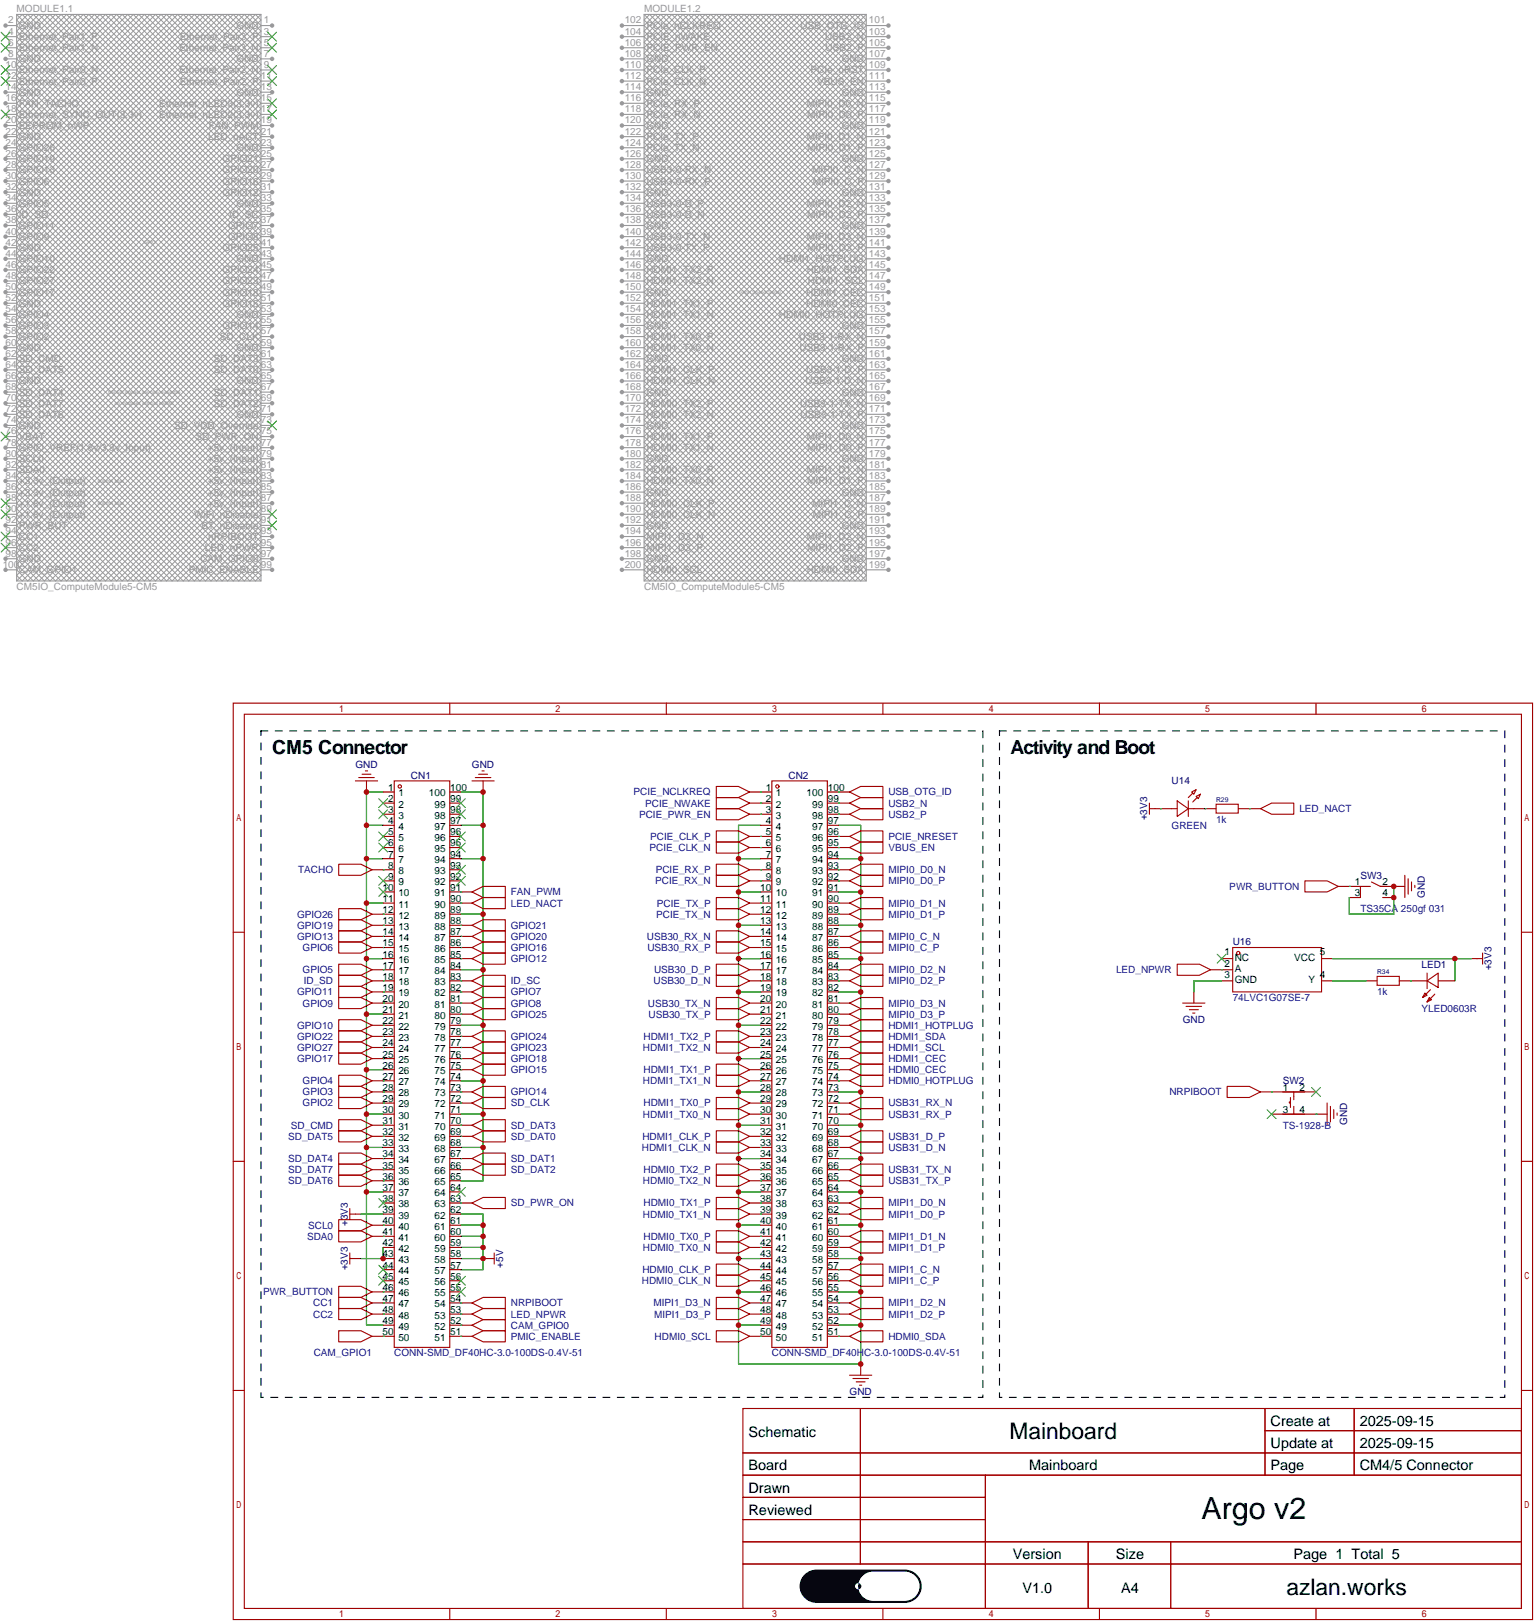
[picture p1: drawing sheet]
<svg xmlns="http://www.w3.org/2000/svg" width="352mm" height="371mm" viewBox="0 0 352 371" stroke-linecap="round" stroke-linejoin="round" font-family="sans-serif">
<defs><g id="words">
<text font-size="7" x="274.8" y="347.3">Argo v2</text>
<g font-size="5.2">
<text x="230.9" y="329.1">Mainboard</text>
<text x="294.2" y="364.7">azlan.works</text>
</g>
<g font-size="4.4">
<text x="62.2" y="172.4">CM5 Connector</text>
<text x="231.1" y="172.4">Activity and Boot</text>
</g>
<g font-size="3.3">
<text x="171.2" y="328.6">Schematic</text>
<text x="290.6" y="326.1">Create at</text>
<text x="311" y="326.1">2025-09-15</text>
<text x="290.6" y="331.2">Update at</text>
<text x="311" y="331.2">2025-09-15</text>
<text x="171.2" y="336.2">Board</text>
<text x="171.2" y="341.3">Drawn</text>
<text x="235.4" y="336.2">Mainboard</text>
<text x="290.6" y="336.2">Page</text>
<text x="311" y="336.2">CM4/5 Connector</text>
<text x="171.2" y="346.4">Reviewed</text>
<text x="231.6" y="356.6">Version</text>
<text x="255.2" y="356.6">Size</text>
<text x="295.8" y="356.6">Page 1 Total 5</text>
<text x="233.8" y="364.2">V1.0</text>
<text x="256.4" y="364.2">A4</text>
</g>
<g font-size="2.3" fill="#999">
<text x="1.9" y="5.4">2</text>
<text x="3.8" y="2.8">MODULE1.1</text>
<text x="60.3" y="5.4">1</text>
<text x="142.9" y="5.4">102</text>
<text x="147.3" y="2.8">MODULE1.2</text>
<text x="198.8" y="5.4">101</text>
<text x="1.9" y="7.9">4</text>
<text x="1.9" y="10.4">6</text>
<text x="4.3" y="6.6">GND</text>
<text x="4.3" y="9.2">Ethernet_Pair1_P</text>
<text x="4.3" y="11.7">Ethernet_Pair1_N</text>
<text x="41" y="11.7">Ethernet_Pair3_N</text>
<text x="41.1" y="9.2">Ethernet_Pair3_P</text>
<text x="54.1" y="6.6">GND</text>
<text x="60.3" y="7.9">3</text>
<text x="60.3" y="10.4">5</text>
<text x="142.9" y="7.9">104</text>
<text x="142.9" y="10.4">106</text>
<text x="147.8" y="6.6">PCIe_nCLKREQ</text>
<text x="147.8" y="9.2">PCIE_nWAKE</text>
<text x="147.8" y="11.7">PCIE_PWR_EN</text>
<text x="183.1" y="6.6">USB_OTG_ID</text>
<text x="188.7" y="9.2">USB2_N</text>
<text x="188.8" y="11.7">USB2_P</text>
<text x="198.8" y="7.9">103</text>
<text x="198.8" y="10.4">105</text>
<text x="1.3" y="15.5">10</text>
<text x="1.9" y="13">8</text>
<text x="4.3" y="16.8">Ethernet_Pair0_N</text>
<text x="4.3" y="14.3">GND</text>
<text x="41" y="16.8">Ethernet_Pair2_N</text>
<text x="54.1" y="14.3">GND</text>
<text x="60.3" y="13">7</text>
<text x="60.3" y="15.5">9</text>
<text x="142.9" y="13">108</text>
<text x="142.9" y="15.5">110</text>
<text x="147.8" y="14.3">GND</text>
<text x="147.8" y="16.8">PCIe_CLK_P</text>
<text x="185.4" y="16.8">PCIe_nRST</text>
<text x="192.5" y="14.3">GND</text>
<text x="198.8" y="13">107</text>
<text x="198.8" y="15.5">109</text>
<text x="1.3" y="18.1">12</text>
<text x="1.3" y="20.6">14</text>
<text x="1.3" y="23.1">16</text>
<text x="4.3" y="19.3">Ethernet_Pair0_P</text>
<text x="4.3" y="21.9">GND</text>
<text x="41.1" y="19.3">Ethernet_Pair2_P</text>
<text x="54.1" y="21.9">GND</text>
<text x="59.7" y="18.1">11</text>
<text x="59.7" y="20.6">13</text>
<text x="59.7" y="23.1">15</text>
<text x="142.9" y="18.1">112</text>
<text x="142.9" y="20.6">114</text>
<text x="142.9" y="23.1">116</text>
<text x="147.8" y="19.3">PCIe_CLK_N</text>
<text x="147.8" y="21.9">GND</text>
<text x="186.9" y="19.3">VBUS_EN</text>
<text x="192.5" y="21.9">GND</text>
<text x="198.8" y="18.1">111</text>
<text x="198.8" y="20.6">113</text>
<text x="198.8" y="23.1">115</text>
<text x="1.3" y="25.7">18</text>
<text x="1.3" y="28.2">20</text>
<text x="4.3" y="24.4">FAN_TACHO</text>
<text x="4.3" y="27">Ethernet_SYNC_OUT(3.3v)</text>
<text x="4.3" y="29.5">EEPROM_nWP</text>
<text x="36.4" y="24.4">Ethernet_nLED3(3.3v)</text>
<text x="36.4" y="27">Ethernet_nLED2(3.3v)</text>
<text x="47.7" y="29.5">FAN_PWM</text>
<text x="59.7" y="25.7">17</text>
<text x="59.7" y="28.2">19</text>
<text x="142.9" y="25.7">118</text>
<text x="142.9" y="28.2">120</text>
<text x="147.8" y="24.4">PCIe_RX_P</text>
<text x="147.8" y="27">PCIe_RX_N</text>
<text x="147.8" y="29.5">GND</text>
<text x="184.5" y="24.4">MIPI0_D0_N</text>
<text x="184.6" y="27">MIPI0_D0_P</text>
<text x="192.5" y="29.5">GND</text>
<text x="198.8" y="25.7">117</text>
<text x="198.8" y="28.2">119</text>
<text x="1.3" y="30.8">22</text>
<text x="1.3" y="33.3">24</text>
<text x="1.3" y="35.8">26</text>
<text x="4.3" y="32">GND</text>
<text x="4.3" y="34.6">GPIO26</text>
<text x="47.6" y="32">LED_nACT</text>
<text x="54.1" y="34.6">GND</text>
<text x="59.7" y="30.8">21</text>
<text x="59.7" y="33.3">23</text>
<text x="59.7" y="35.8">25</text>
<text x="142.9" y="30.8">122</text>
<text x="142.9" y="33.3">124</text>
<text x="142.9" y="35.8">126</text>
<text x="147.8" y="32">PCIe_TX_P</text>
<text x="147.8" y="34.6">PCIe_TX_N</text>
<text x="184.5" y="32">MIPI0_D1_N</text>
<text x="184.6" y="34.6">MIPI0_D1_P</text>
<text x="198.8" y="30.8">121</text>
<text x="198.8" y="33.3">123</text>
<text x="198.8" y="35.8">125</text>
<text x="1.3" y="38.4">28</text>
<text x="1.3" y="40.9">30</text>
<text x="4.3" y="37.1">GPIO19</text>
<text x="4.3" y="39.7">GPIO13</text>
<text x="50.9" y="37.1">GPIO21</text>
<text x="50.9" y="39.7">GPIO20</text>
<text x="59.7" y="38.4">27</text>
<text x="59.7" y="40.9">29</text>
<text x="142.9" y="38.4">128</text>
<text x="142.9" y="40.9">130</text>
<text x="147.8" y="37.1">GND</text>
<text x="147.8" y="39.7">USB3-0-RX_N</text>
<text x="185.8" y="39.7">MIPI0_C_N</text>
<text x="192.5" y="37.1">GND</text>
<text x="198.8" y="38.4">127</text>
<text x="198.8" y="40.9">129</text>
<text x="1.3" y="43.5">32</text>
<text x="1.3" y="46">34</text>
<text x="4.3" y="42.2">GPIO6</text>
<text x="4.3" y="44.7">GND</text>
<text x="4.3" y="47.3">GPIO5</text>
<text x="50.9" y="42.2">GPIO16</text>
<text x="50.9" y="44.7">GPIO12</text>
<text x="54.1" y="47.3">GND</text>
<text x="59.7" y="43.5">31</text>
<text x="59.7" y="46">33</text>
<text x="142.9" y="43.5">132</text>
<text x="142.9" y="46">134</text>
<text x="147.8" y="42.2">USB3-0-RX_P</text>
<text x="147.8" y="44.7">GND</text>
<text x="147.8" y="47.3">USB3-0-D_P</text>
<text x="184.5" y="47.3">MIPI0_D2_N</text>
<text x="185.9" y="42.2">MIPI0_C_P</text>
<text x="192.5" y="44.7">GND</text>
<text x="198.8" y="43.5">131</text>
<text x="198.8" y="46">133</text>
<text x="1.3" y="48.5">36</text>
<text x="1.3" y="51.1">38</text>
<text x="1.3" y="53.6">40</text>
<text x="4.3" y="49.8">ID_SD</text>
<text x="4.3" y="52.4">GPIO11</text>
<text x="52.2" y="52.4">GPIO7</text>
<text x="52.4" y="49.8">ID_SC</text>
<text x="59.7" y="48.5">35</text>
<text x="59.7" y="51.1">37</text>
<text x="59.7" y="53.6">39</text>
<text x="142.9" y="48.5">136</text>
<text x="142.9" y="51.1">138</text>
<text x="142.9" y="53.6">140</text>
<text x="147.8" y="49.8">USB3-0-D_N</text>
<text x="147.8" y="52.4">GND</text>
<text x="184.6" y="49.8">MIPI0_D2_P</text>
<text x="192.5" y="52.4">GND</text>
<text x="198.8" y="48.5">135</text>
<text x="198.8" y="51.1">137</text>
<text x="198.8" y="53.6">139</text>
<text x="1.3" y="56.2">42</text>
<text x="1.3" y="58.7">44</text>
<text x="4.3" y="54.9">GPIO9</text>
<text x="4.3" y="57.4">GND</text>
<text x="4.3" y="60">GPIO10</text>
<text x="50.9" y="57.4">GPIO25</text>
<text x="52.2" y="54.9">GPIO8</text>
<text x="54.1" y="60">GND</text>
<text x="59.7" y="56.2">41</text>
<text x="59.7" y="58.7">43</text>
<text x="142.9" y="56.2">142</text>
<text x="142.9" y="58.7">144</text>
<text x="147.8" y="54.9">USB3-0-TX_N</text>
<text x="147.8" y="57.4">USB3-0-TX_P</text>
<text x="147.8" y="60">GND</text>
<text x="178.2" y="60">HDMI1_HOTPLUG</text>
<text x="184.5" y="54.9">MIPI0_D3_N</text>
<text x="184.6" y="57.4">MIPI0_D3_P</text>
<text x="198.8" y="56.2">141</text>
<text x="198.8" y="58.7">143</text>
<text x="1.3" y="61.2">46</text>
<text x="1.3" y="63.8">48</text>
<text x="4.3" y="62.5">GPIO22</text>
<text x="4.3" y="65.1">GPIO27</text>
<text x="50.9" y="62.5">GPIO24</text>
<text x="50.9" y="65.1">GPIO23</text>
<text x="59.7" y="61.2">45</text>
<text x="59.7" y="63.8">47</text>
<text x="142.9" y="61.2">146</text>
<text x="142.9" y="63.8">148</text>
<text x="147.8" y="62.5">HDMI1_TX2_P</text>
<text x="147.8" y="65.1">HDMI1_TX2_N</text>
<text x="184.5" y="62.5">HDMI1_SDA</text>
<text x="184.8" y="65.1">HDMI1_SCL</text>
<text x="198.8" y="61.2">145</text>
<text x="198.8" y="63.8">147</text>
<text x="1.3" y="66.3">50</text>
<text x="1.3" y="68.9">52</text>
<text x="1.3" y="71.4">54</text>
<text x="4.3" y="67.6">GPIO17</text>
<text x="4.3" y="70.1">GND</text>
<text x="50.9" y="67.6">GPIO18</text>
<text x="50.9" y="70.1">GPIO15</text>
<text x="59.7" y="66.3">49</text>
<text x="59.7" y="68.9">51</text>
<text x="59.7" y="71.4">53</text>
<text x="142.9" y="66.3">150</text>
<text x="142.9" y="68.9">152</text>
<text x="142.9" y="71.4">154</text>
<text x="147.8" y="67.6">GND</text>
<text x="147.8" y="70.1">HDMI1_TX1_P</text>
<text x="184.4" y="67.6">HDMI1_CEC</text>
<text x="184.4" y="70.1">HDMI0_CEC</text>
<text x="198.8" y="66.3">149</text>
<text x="198.8" y="68.9">151</text>
<text x="198.8" y="71.4">153</text>
<text x="1.3" y="73.9">56</text>
<text x="1.3" y="76.5">58</text>
<text x="4.3" y="72.7">GPIO4</text>
<text x="4.3" y="75.2">GPIO3</text>
<text x="4.3" y="77.8">GPIO2</text>
<text x="50.3" y="77.8">SD_CLK</text>
<text x="50.9" y="75.2">GPIO14</text>
<text x="54.1" y="72.7">GND</text>
<text x="59.7" y="73.9">55</text>
<text x="59.7" y="76.5">57</text>
<text x="142.9" y="73.9">156</text>
<text x="142.9" y="76.5">158</text>
<text x="147.8" y="72.7">HDMI1_TX1_N</text>
<text x="147.8" y="75.2">GND</text>
<text x="147.8" y="77.8">HDMI1_TX0_P</text>
<text x="178.2" y="72.7">HDMI0_HOTPLUG</text>
<text x="182.7" y="77.8">USB3-1-RX_N</text>
<text x="192.5" y="75.2">GND</text>
<text x="198.8" y="73.9">155</text>
<text x="198.8" y="76.5">157</text>
<text x="1.3" y="79">60</text>
<text x="1.3" y="81.6">62</text>
<text x="4.3" y="80.3">GND</text>
<text x="4.3" y="82.8">SD_CMD</text>
<text x="48.9" y="82.8">SD_DAT3</text>
<text x="54.1" y="80.3">GND</text>
<text x="59.7" y="79">59</text>
<text x="59.7" y="81.6">61</text>
<text x="142.9" y="79">160</text>
<text x="142.9" y="81.6">162</text>
<text x="147.8" y="80.3">HDMI1_TX0_N</text>
<text x="147.8" y="82.8">GND</text>
<text x="182.9" y="80.3">USB3-1-RX_P</text>
<text x="192.5" y="82.8">GND</text>
<text x="198.8" y="79">159</text>
<text x="198.8" y="81.6">161</text>
<text x="1.3" y="84.1">64</text>
<text x="1.3" y="86.6">66</text>
<text x="1.3" y="89.2">68</text>
<text x="4.3" y="85.4">SD_DAT5</text>
<text x="4.3" y="87.9">GND</text>
<text x="48.9" y="85.4">SD_DAT0</text>
<text x="54.1" y="87.9">GND</text>
<text x="59.7" y="84.1">63</text>
<text x="59.7" y="86.6">65</text>
<text x="59.7" y="89.2">67</text>
<text x="142.9" y="84.1">164</text>
<text x="142.9" y="86.6">166</text>
<text x="142.9" y="89.2">168</text>
<text x="147.8" y="85.4">HDMI1_CLK_P</text>
<text x="147.8" y="87.9">HDMI1_CLK_N</text>
<text x="184.3" y="87.9">USB3-1-D_N</text>
<text x="184.4" y="85.4">USB3-1-D_P</text>
<text x="198.8" y="84.1">163</text>
<text x="198.8" y="86.6">165</text>
<text x="198.8" y="89.2">167</text>
<text x="1.3" y="91.7">70</text>
<text x="1.3" y="94.3">72</text>
<text x="4.3" y="90.5">SD_DAT4</text>
<text x="4.3" y="93">SD_DAT7</text>
<text x="4.3" y="95.5">SD_DAT6</text>
<text x="48.9" y="90.5">SD_DAT1</text>
<text x="48.9" y="93">SD_DAT2</text>
<text x="54.1" y="95.5">GND</text>
<text x="59.7" y="91.7">69</text>
<text x="59.7" y="94.3">71</text>
<text x="142.9" y="91.7">170</text>
<text x="142.9" y="94.3">172</text>
<text x="147.8" y="90.5">GND</text>
<text x="147.8" y="93">HDMI0_TX2_P</text>
<text x="147.8" y="95.5">HDMI0_TX2_N</text>
<text x="183" y="93">USB3-1-TX_N</text>
<text x="183.1" y="95.5">USB3-1-TX_P</text>
<text x="192.5" y="90.5">GND</text>
<text x="198.8" y="91.7">169</text>
<text x="198.8" y="94.3">171</text>
<text x="1.3" y="96.8">74</text>
<text x="1.3" y="99.3">76</text>
<text x="1.3" y="101.9">78</text>
<text x="4.3" y="98.1">GND</text>
<text x="4.3" y="100.6">VBAT</text>
<text x="39.9" y="98.1">SD_VDD_Override</text>
<text x="44.7" y="100.6">SD_PWR_ON</text>
<text x="59.7" y="96.8">73</text>
<text x="59.7" y="99.3">75</text>
<text x="59.7" y="101.9">77</text>
<text x="142.9" y="96.8">174</text>
<text x="142.9" y="99.3">176</text>
<text x="142.9" y="101.9">178</text>
<text x="147.8" y="98.1">GND</text>
<text x="147.8" y="100.6">HDMI0_TX1_P</text>
<text x="184.5" y="100.6">MIPI1_D0_N</text>
<text x="192.5" y="98.1">GND</text>
<text x="198.8" y="96.8">173</text>
<text x="198.8" y="99.3">175</text>
<text x="198.8" y="101.9">177</text>
<text x="1.3" y="104.4">80</text>
<text x="1.3" y="107">82</text>
<text x="4.3" y="103.2">GPIO_VREF(1.8v/3.3v_Input)</text>
<text x="4.3" y="105.7">SCL0</text>
<text x="47.5" y="103.2">+5v_(Input)</text>
<text x="47.5" y="105.7">+5v_(Input)</text>
<text x="59.7" y="104.4">79</text>
<text x="59.7" y="107">81</text>
<text x="142.9" y="104.4">180</text>
<text x="142.9" y="107">182</text>
<text x="147.8" y="103.2">HDMI0_TX1_N</text>
<text x="147.8" y="105.7">GND</text>
<text x="184.6" y="103.2">MIPI1_D0_P</text>
<text x="192.5" y="105.7">GND</text>
<text x="198.8" y="104.4">179</text>
<text x="198.8" y="107">181</text>
<text x="1.3" y="109.5">84</text>
<text x="1.3" y="112">86</text>
<text x="4.3" y="108.2">SDA0</text>
<text x="4.3" y="110.8">+3.3v_(Output)</text>
<text x="4.3" y="113.3">+3.3v_(Output)</text>
<text x="47.5" y="108.2">+5v_(Input)</text>
<text x="47.5" y="110.8">+5v_(Input)</text>
<text x="47.5" y="113.3">+5v_(Input)</text>
<text x="59.7" y="109.5">83</text>
<text x="59.7" y="112">85</text>
<text x="142.9" y="109.5">184</text>
<text x="142.9" y="112">186</text>
<text x="147.8" y="108.2">HDMI0_TX0_P</text>
<text x="147.8" y="110.8">HDMI0_TX0_N</text>
<text x="147.8" y="113.3">GND</text>
<text x="184.5" y="108.2">MIPI1_D1_N</text>
<text x="184.6" y="110.8">MIPI1_D1_P</text>
<text x="192.5" y="113.3">GND</text>
<text x="198.8" y="109.5">183</text>
<text x="198.8" y="112">185</text>
<text x="1.3" y="114.6">88</text>
<text x="1.3" y="117.1">90</text>
<text x="1.3" y="119.7">92</text>
<text x="4.3" y="115.9">+1.8v_(Output)</text>
<text x="4.3" y="118.4">+1.8v_(Output)</text>
<text x="44.4" y="118.4">WiFi_nDisable</text>
<text x="47.5" y="115.9">+5v_(Input)</text>
<text x="59.7" y="114.6">87</text>
<text x="59.7" y="117.1">89</text>
<text x="59.7" y="119.7">91</text>
<text x="142.9" y="114.6">188</text>
<text x="142.9" y="117.1">190</text>
<text x="142.9" y="119.7">192</text>
<text x="147.8" y="115.9">HDMI0_CLK_P</text>
<text x="147.8" y="118.4">HDMI0_CLK_N</text>
<text x="185.8" y="115.9">MIPI1_C_N</text>
<text x="185.9" y="118.4">MIPI1_C_P</text>
<text x="198.8" y="114.6">187</text>
<text x="198.8" y="117.1">189</text>
<text x="198.8" y="119.7">191</text>
<text x="1.3" y="122.2">94</text>
<text x="1.3" y="124.7">96</text>
<text x="4.3" y="120.9">PWR_BUT</text>
<text x="4.3" y="123.5">CC1</text>
<text x="46.1" y="120.9">BT_nDisable</text>
<text x="47.6" y="123.5">nRPIBOOT</text>
<text x="59.7" y="122.2">93</text>
<text x="59.7" y="124.7">95</text>
<text x="142.9" y="122.2">194</text>
<text x="142.9" y="124.7">196</text>
<text x="147.8" y="120.9">GND</text>
<text x="147.8" y="123.5">MIPI1_D3_N</text>
<text x="184.5" y="123.5">MIPI1_D2_N</text>
<text x="192.5" y="120.9">GND</text>
<text x="198.8" y="122.2">193</text>
<text x="198.8" y="124.7">195</text>
<text x=".6" y="129.8">100</text>
<text x="1.3" y="127.3">98</text>
<text x="4.3" y="131.1">CAM_GPIO1</text>
<text x="4.3" y="126">CC2</text>
<text x="4.3" y="128.6">GND</text>
<text x="43.2" y="131.1">PMIC_ENABLE</text>
<text x="45.8" y="128.6">CAM_GPIO0</text>
<text x="46.9" y="126">LED_nPWR</text>
<text x="59.7" y="127.3">97</text>
<text x="59.7" y="129.8">99</text>
<text x="142.9" y="127.3">198</text>
<text x="142.9" y="129.8">200</text>
<text x="147.8" y="126">MIPI1_D3_P</text>
<text x="147.8" y="128.6">GND</text>
<text x="147.8" y="131.1">HDMI0_SCL</text>
<text x="184.5" y="131.1">HDMI0_SDA</text>
<text x="184.6" y="126">MIPI1_D2_P</text>
<text x="192.5" y="128.6">GND</text>
<text x="198.8" y="127.3">197</text>
<text x="198.8" y="129.8">199</text>
<text x="3.8" y="134.9">CM5IO_ComputeModule5-CM5</text>
<text x="147.3" y="134.9">CM5IO_ComputeModule5-CM5</text>
</g>
<g font-size="2.3" fill="#000080">
<text x="81.3" y="175.5">GND</text>
<text x="94" y="178.1">CN1</text>
<text x="107.9" y="175.5">GND</text>
<text x="180.3" y="178.1">CN2</text>
<text x="268" y="179.4">U14</text>
<text x="262.4" y="187.6" transform="rotate(-90 262.4 187.6)">+3V3</text>
<text x="311.1" y="200.9">SW3</text>
<text x="325.9" y="205.2" transform="rotate(-90 325.9 205.2)">GND</text>
<text x="281.9" y="216.2">U16</text>
<text x="325.1" y="221.3">LED1</text>
<text x="341.2" y="221.9" transform="rotate(-90 341.2 221.9)">+3V3</text>
<text x="270.5" y="234">GND</text>
<text x="293.4" y="247.9">SW2</text>
<text x="308.1" y="257.3" transform="rotate(-90 308.1 257.3)">GND</text>
<text x="79.5" y="280.3" transform="rotate(-90 79.5 280.3)">+3V3</text>
<text x="79.5" y="290.5" transform="rotate(-90 79.5 290.5)">+3V3</text>
<text x="115.1" y="289.8" transform="rotate(-90 115.1 289.8)">+5V</text>
<text x="194.3" y="319.1">GND</text>
</g>
<g font-size="2.3">
<text x="88.8" y="180.9">1</text>
<text x="88.8" y="183.4">2</text>
<text x="88.8" y="185.9">3</text>
<text x="91.1" y="182.1">1</text>
<text x="91.1" y="184.7">2</text>
<text x="98.1" y="182.1">100</text>
<text x="99.4" y="184.7">99</text>
<text x="103" y="185.9">98</text>
<text x="103" y="183.4">99</text>
<text x="103" y="180.9">100</text>
<text x="175.1" y="180.9">1</text>
<text x="175.1" y="183.4">2</text>
<text x="175.1" y="185.9">3</text>
<text x="177.5" y="182.1">1</text>
<text x="177.5" y="184.7">2</text>
<text x="184.5" y="182.1">100</text>
<text x="185.7" y="184.7">99</text>
<text x="189.4" y="185.9">98</text>
<text x="189.4" y="183.4">99</text>
<text x="189.4" y="180.9">100</text>
<text x="88.8" y="188.5">4</text>
<text x="88.8" y="191">5</text>
<text x="91.1" y="187.2">3</text>
<text x="91.1" y="189.7">4</text>
<text x="99.4" y="189.7">97</text>
<text x="99.4" y="187.2">98</text>
<text x="103" y="191">96</text>
<text x="103" y="188.5">97</text>
<text x="175.1" y="188.5">4</text>
<text x="175.1" y="191">5</text>
<text x="177.5" y="187.2">3</text>
<text x="177.5" y="189.7">4</text>
<text x="185.7" y="189.7">97</text>
<text x="185.7" y="187.2">98</text>
<text x="189.4" y="191">96</text>
<text x="189.4" y="188.5">97</text>
<text x="88.8" y="193.6">6</text>
<text x="88.8" y="196.1">7</text>
<text x="91.1" y="192.3">5</text>
<text x="91.1" y="194.8">6</text>
<text x="91.1" y="197.4">7</text>
<text x="99.4" y="197.4">94</text>
<text x="99.4" y="194.8">95</text>
<text x="99.4" y="192.3">96</text>
<text x="103" y="196.1">94</text>
<text x="103" y="193.6">95</text>
<text x="175.1" y="193.6">6</text>
<text x="175.1" y="196.1">7</text>
<text x="177.5" y="192.3">5</text>
<text x="177.5" y="194.8">6</text>
<text x="177.5" y="197.4">7</text>
<text x="185.7" y="197.4">94</text>
<text x="185.7" y="194.8">95</text>
<text x="185.7" y="192.3">96</text>
<text x="189.4" y="196.1">94</text>
<text x="189.4" y="193.6">95</text>
<text x="87.5" y="203.7">10</text>
<text x="88.8" y="198.6">8</text>
<text x="88.8" y="201.2">9</text>
<text x="91.1" y="199.9">8</text>
<text x="91.1" y="202.4">9</text>
<text x="99.4" y="202.4">92</text>
<text x="99.4" y="199.9">93</text>
<text x="103" y="203.7">91</text>
<text x="103" y="201.2">92</text>
<text x="103" y="198.6">93</text>
<text x="173.9" y="203.7">10</text>
<text x="175.1" y="198.6">8</text>
<text x="175.1" y="201.2">9</text>
<text x="177.5" y="199.9">8</text>
<text x="177.5" y="202.4">9</text>
<text x="185.7" y="202.4">92</text>
<text x="185.7" y="199.9">93</text>
<text x="189.4" y="203.7">91</text>
<text x="189.4" y="201.2">92</text>
<text x="189.4" y="198.6">93</text>
<text x="309.9" y="202.4">1</text>
<text x="316.2" y="202.4">2</text>
<text x="87.5" y="206.3">11</text>
<text x="87.5" y="208.8">12</text>
<text x="91.1" y="205">10</text>
<text x="91.1" y="207.5">11</text>
<text x="99.4" y="207.5">90</text>
<text x="99.4" y="205">91</text>
<text x="103" y="208.8">89</text>
<text x="103" y="206.3">90</text>
<text x="173.9" y="206.3">11</text>
<text x="173.9" y="208.8">12</text>
<text x="177.5" y="205">10</text>
<text x="177.5" y="207.5">11</text>
<text x="185.7" y="207.5">90</text>
<text x="185.7" y="205">91</text>
<text x="189.4" y="208.8">89</text>
<text x="189.4" y="206.3">90</text>
<text x="309.9" y="205">3</text>
<text x="316.2" y="205">4</text>
<text x="87.5" y="211.3">13</text>
<text x="87.5" y="213.9">14</text>
<text x="91.1" y="210.1">12</text>
<text x="91.1" y="212.6">13</text>
<text x="91.1" y="215.1">14</text>
<text x="99.4" y="215.1">87</text>
<text x="99.4" y="212.6">88</text>
<text x="99.4" y="210.1">89</text>
<text x="103" y="213.9">87</text>
<text x="103" y="211.3">88</text>
<text x="173.9" y="211.3">13</text>
<text x="173.9" y="213.9">14</text>
<text x="177.5" y="210.1">12</text>
<text x="177.5" y="212.6">13</text>
<text x="177.5" y="215.1">14</text>
<text x="185.7" y="215.1">87</text>
<text x="185.7" y="212.6">88</text>
<text x="185.7" y="210.1">89</text>
<text x="189.4" y="213.9">87</text>
<text x="189.4" y="211.3">88</text>
<text x="87.5" y="216.4">15</text>
<text x="87.5" y="219">16</text>
<text x="87.5" y="221.5">17</text>
<text x="91.1" y="217.7">15</text>
<text x="91.1" y="220.2">16</text>
<text x="99.4" y="220.2">85</text>
<text x="99.4" y="217.7">86</text>
<text x="103" y="221.5">84</text>
<text x="103" y="219">85</text>
<text x="103" y="216.4">86</text>
<text x="173.9" y="216.4">15</text>
<text x="173.9" y="219">16</text>
<text x="173.9" y="221.5">17</text>
<text x="177.5" y="217.7">15</text>
<text x="177.5" y="220.2">16</text>
<text x="185.7" y="220.2">85</text>
<text x="185.7" y="217.7">86</text>
<text x="189.4" y="221.5">84</text>
<text x="189.4" y="219">85</text>
<text x="189.4" y="216.4">86</text>
<text x="280.1" y="218.5">1</text>
<text x="280.1" y="221">2</text>
<text x="282.4" y="219.7">NC</text>
<text x="296" y="219.7">VCC</text>
<text x="301.9" y="218.5">5</text>
<text x="87.5" y="224">18</text>
<text x="87.5" y="226.6">19</text>
<text x="91.1" y="222.8">17</text>
<text x="91.1" y="225.3">18</text>
<text x="91.1" y="227.8">19</text>
<text x="99.4" y="227.8">82</text>
<text x="99.4" y="225.3">83</text>
<text x="99.4" y="222.8">84</text>
<text x="103" y="226.6">82</text>
<text x="103" y="224">83</text>
<text x="173.9" y="224">18</text>
<text x="173.9" y="226.6">19</text>
<text x="177.5" y="222.8">17</text>
<text x="177.5" y="225.3">18</text>
<text x="177.5" y="227.8">19</text>
<text x="185.7" y="227.8">82</text>
<text x="185.7" y="225.3">83</text>
<text x="185.7" y="222.8">84</text>
<text x="189.4" y="226.6">82</text>
<text x="189.4" y="224">83</text>
<text x="280.1" y="223.5">3</text>
<text x="282.4" y="222.3">A</text>
<text x="282.4" y="224.8">GND</text>
<text x="299.3" y="224.8">Y</text>
<text x="301.9" y="223.5">4</text>
<text x="87.5" y="229.1">20</text>
<text x="87.5" y="231.7">21</text>
<text x="91.1" y="230.4">20</text>
<text x="91.1" y="232.9">21</text>
<text x="99.4" y="232.9">80</text>
<text x="99.4" y="230.4">81</text>
<text x="103" y="231.7">80</text>
<text x="103" y="229.1">81</text>
<text x="173.9" y="229.1">20</text>
<text x="173.9" y="231.7">21</text>
<text x="177.5" y="230.4">20</text>
<text x="177.5" y="232.9">21</text>
<text x="185.7" y="232.9">80</text>
<text x="185.7" y="230.4">81</text>
<text x="189.4" y="231.7">80</text>
<text x="189.4" y="229.1">81</text>
<text x="87.5" y="234.2">22</text>
<text x="87.5" y="236.7">23</text>
<text x="87.5" y="239.3">24</text>
<text x="91.1" y="235.5">22</text>
<text x="91.1" y="238">23</text>
<text x="99.4" y="238">78</text>
<text x="99.4" y="235.5">79</text>
<text x="103" y="239.3">77</text>
<text x="103" y="236.7">78</text>
<text x="103" y="234.2">79</text>
<text x="173.9" y="234.2">22</text>
<text x="173.9" y="236.7">23</text>
<text x="173.9" y="239.3">24</text>
<text x="177.5" y="235.5">22</text>
<text x="177.5" y="238">23</text>
<text x="185.7" y="238">78</text>
<text x="185.7" y="235.5">79</text>
<text x="189.4" y="239.3">77</text>
<text x="189.4" y="236.7">78</text>
<text x="189.4" y="234.2">79</text>
<text x="87.5" y="241.8">25</text>
<text x="87.5" y="244.4">26</text>
<text x="91.1" y="240.5">24</text>
<text x="91.1" y="243.1">25</text>
<text x="91.1" y="245.6">26</text>
<text x="99.4" y="245.6">75</text>
<text x="99.4" y="243.1">76</text>
<text x="99.4" y="240.5">77</text>
<text x="103" y="244.4">75</text>
<text x="103" y="241.8">76</text>
<text x="173.9" y="241.8">25</text>
<text x="173.9" y="244.4">26</text>
<text x="177.5" y="240.5">24</text>
<text x="177.5" y="243.1">25</text>
<text x="177.5" y="245.6">26</text>
<text x="185.7" y="245.6">75</text>
<text x="185.7" y="243.1">76</text>
<text x="185.7" y="240.5">77</text>
<text x="189.4" y="244.4">75</text>
<text x="189.4" y="241.8">76</text>
<text x="87.5" y="246.9">27</text>
<text x="87.5" y="249.4">28</text>
<text x="87.5" y="252">29</text>
<text x="91.1" y="248.2">27</text>
<text x="91.1" y="250.7">28</text>
<text x="99.4" y="250.7">73</text>
<text x="99.4" y="248.2">74</text>
<text x="103" y="252">72</text>
<text x="103" y="249.4">73</text>
<text x="103" y="246.9">74</text>
<text x="173.9" y="246.9">27</text>
<text x="173.9" y="249.4">28</text>
<text x="173.9" y="252">29</text>
<text x="177.5" y="248.2">27</text>
<text x="177.5" y="250.7">28</text>
<text x="185.7" y="250.7">73</text>
<text x="185.7" y="248.2">74</text>
<text x="189.4" y="252">72</text>
<text x="189.4" y="249.4">73</text>
<text x="189.4" y="246.9">74</text>
<text x="293.4" y="249.4">1</text>
<text x="297.2" y="249.4">2</text>
<text x="87.5" y="254.5">30</text>
<text x="87.5" y="257.1">31</text>
<text x="91.1" y="253.2">29</text>
<text x="91.1" y="255.8">30</text>
<text x="99.4" y="255.8">71</text>
<text x="99.4" y="253.2">72</text>
<text x="103" y="257.1">70</text>
<text x="103" y="254.5">71</text>
<text x="173.9" y="254.5">30</text>
<text x="173.9" y="257.1">31</text>
<text x="177.5" y="253.2">29</text>
<text x="177.5" y="255.8">30</text>
<text x="185.7" y="255.8">71</text>
<text x="185.7" y="253.2">72</text>
<text x="189.4" y="257.1">70</text>
<text x="189.4" y="254.5">71</text>
<text x="293.4" y="254.5">3</text>
<text x="297.2" y="254.5">4</text>
<text x="87.5" y="259.6">32</text>
<text x="87.5" y="262.1">33</text>
<text x="91.1" y="258.3">31</text>
<text x="91.1" y="260.9">32</text>
<text x="91.1" y="263.4">33</text>
<text x="99.4" y="263.4">68</text>
<text x="99.4" y="260.9">69</text>
<text x="99.4" y="258.3">70</text>
<text x="103" y="262.1">68</text>
<text x="103" y="259.6">69</text>
<text x="173.9" y="259.6">32</text>
<text x="173.9" y="262.1">33</text>
<text x="177.5" y="258.3">31</text>
<text x="177.5" y="260.9">32</text>
<text x="177.5" y="263.4">33</text>
<text x="185.7" y="263.4">68</text>
<text x="185.7" y="260.9">69</text>
<text x="185.7" y="258.3">70</text>
<text x="189.4" y="262.1">68</text>
<text x="189.4" y="259.6">69</text>
<text x="87.5" y="264.7">34</text>
<text x="87.5" y="267.2">35</text>
<text x="87.5" y="269.8">36</text>
<text x="91.1" y="265.9">34</text>
<text x="91.1" y="268.5">35</text>
<text x="99.4" y="268.5">66</text>
<text x="99.4" y="265.9">67</text>
<text x="103" y="269.8">65</text>
<text x="103" y="267.2">66</text>
<text x="103" y="264.7">67</text>
<text x="173.9" y="264.7">34</text>
<text x="173.9" y="267.2">35</text>
<text x="173.9" y="269.8">36</text>
<text x="177.5" y="265.9">34</text>
<text x="177.5" y="268.5">35</text>
<text x="185.7" y="268.5">66</text>
<text x="185.7" y="265.9">67</text>
<text x="189.4" y="269.8">65</text>
<text x="189.4" y="267.2">66</text>
<text x="189.4" y="264.7">67</text>
<text x="87.5" y="272.3">37</text>
<text x="87.5" y="274.8">38</text>
<text x="91.1" y="271">36</text>
<text x="91.1" y="273.6">37</text>
<text x="99.4" y="273.6">64</text>
<text x="99.4" y="271">65</text>
<text x="103" y="274.8">63</text>
<text x="103" y="272.3">64</text>
<text x="173.9" y="272.3">37</text>
<text x="173.9" y="274.8">38</text>
<text x="177.5" y="271">36</text>
<text x="177.5" y="273.6">37</text>
<text x="185.7" y="273.6">64</text>
<text x="185.7" y="271">65</text>
<text x="189.4" y="274.8">63</text>
<text x="189.4" y="272.3">64</text>
<text x="87.5" y="277.4">39</text>
<text x="87.5" y="279.9">40</text>
<text x="91.1" y="276.1">38</text>
<text x="91.1" y="278.6">39</text>
<text x="91.1" y="281.2">40</text>
<text x="99.4" y="281.2">61</text>
<text x="99.4" y="278.6">62</text>
<text x="99.4" y="276.1">63</text>
<text x="103" y="279.9">61</text>
<text x="103" y="277.4">62</text>
<text x="173.9" y="277.4">39</text>
<text x="173.9" y="279.9">40</text>
<text x="177.5" y="276.1">38</text>
<text x="177.5" y="278.6">39</text>
<text x="177.5" y="281.2">40</text>
<text x="185.7" y="281.2">61</text>
<text x="185.7" y="278.6">62</text>
<text x="185.7" y="276.1">63</text>
<text x="189.4" y="279.9">61</text>
<text x="189.4" y="277.4">62</text>
<text x="87.5" y="282.5">41</text>
<text x="87.5" y="285">42</text>
<text x="87.5" y="287.5">43</text>
<text x="91.1" y="283.7">41</text>
<text x="91.1" y="286.3">42</text>
<text x="99.4" y="286.3">59</text>
<text x="99.4" y="283.7">60</text>
<text x="103" y="287.5">58</text>
<text x="103" y="285">59</text>
<text x="103" y="282.5">60</text>
<text x="173.9" y="282.5">41</text>
<text x="173.9" y="285">42</text>
<text x="173.9" y="287.5">43</text>
<text x="177.5" y="283.7">41</text>
<text x="177.5" y="286.3">42</text>
<text x="185.7" y="286.3">59</text>
<text x="185.7" y="283.7">60</text>
<text x="189.4" y="287.5">58</text>
<text x="189.4" y="285">59</text>
<text x="189.4" y="282.5">60</text>
<text x="87.5" y="290.1">44</text>
<text x="87.5" y="292.6">45</text>
<text x="91.1" y="288.8">43</text>
<text x="91.1" y="291.3">44</text>
<text x="91.1" y="293.9">45</text>
<text x="99.4" y="293.9">56</text>
<text x="99.4" y="291.3">57</text>
<text x="99.4" y="288.8">58</text>
<text x="103" y="292.6">56</text>
<text x="103" y="290.1">57</text>
<text x="173.9" y="290.1">44</text>
<text x="173.9" y="292.6">45</text>
<text x="177.5" y="288.8">43</text>
<text x="177.5" y="291.3">44</text>
<text x="177.5" y="293.9">45</text>
<text x="185.7" y="293.9">56</text>
<text x="185.7" y="291.3">57</text>
<text x="185.7" y="288.8">58</text>
<text x="189.4" y="292.6">56</text>
<text x="189.4" y="290.1">57</text>
<text x="87.5" y="295.2">46</text>
<text x="87.5" y="297.7">47</text>
<text x="91.1" y="296.4">46</text>
<text x="91.1" y="299">47</text>
<text x="99.4" y="299">54</text>
<text x="99.4" y="296.4">55</text>
<text x="103" y="297.7">54</text>
<text x="103" y="295.2">55</text>
<text x="173.9" y="295.2">46</text>
<text x="173.9" y="297.7">47</text>
<text x="177.5" y="296.4">46</text>
<text x="177.5" y="299">47</text>
<text x="185.7" y="299">54</text>
<text x="185.7" y="296.4">55</text>
<text x="189.4" y="297.7">54</text>
<text x="189.4" y="295.2">55</text>
<text x="87.5" y="300.2">48</text>
<text x="87.5" y="302.8">49</text>
<text x="87.5" y="305.3">50</text>
<text x="91.1" y="301.5">48</text>
<text x="91.1" y="304">49</text>
<text x="99.4" y="304">52</text>
<text x="99.4" y="301.5">53</text>
<text x="103" y="305.3">51</text>
<text x="103" y="302.8">52</text>
<text x="103" y="300.2">53</text>
<text x="173.9" y="300.2">48</text>
<text x="173.9" y="302.8">49</text>
<text x="173.9" y="305.3">50</text>
<text x="177.5" y="301.5">48</text>
<text x="177.5" y="304">49</text>
<text x="185.7" y="304">52</text>
<text x="185.7" y="301.5">53</text>
<text x="189.4" y="305.3">51</text>
<text x="189.4" y="302.8">52</text>
<text x="189.4" y="300.2">53</text>
<text x="91.1" y="306.6">50</text>
<text x="99.4" y="306.6">51</text>
<text x="177.5" y="306.6">50</text>
<text x="185.7" y="306.6">51</text>
</g>
<g font-size="2.3" fill="#00f">
<text x="144.9" y="181.9">PCIE_NCLKREQ</text>
<text x="147.6" y="184.4">PCIE_NWAKE</text>
<text x="203.2" y="184.4">USB2_N</text>
<text x="203.2" y="181.9">USB_OTG_ID</text>
<text x="297.2" y="185.7">LED_NACT</text>
<text x="146.2" y="187">PCIE_PWR_EN</text>
<text x="203.2" y="187">USB2_P</text>
<text x="268" y="189.5">GREEN</text>
<text x="278.1" y="188.2">1k</text>
<text x="148.6" y="194.6">PCIE_CLK_N</text>
<text x="148.7" y="192.1">PCIE_CLK_P</text>
<text x="203.2" y="192.1">PCIE_NRESET</text>
<text x="203.2" y="194.6">VBUS_EN</text>
<text x="68.2" y="199.7">TACHO</text>
<text x="149.8" y="202.2">PCIE_RX_N</text>
<text x="150" y="199.7">PCIE_RX_P</text>
<text x="203.2" y="199.7">MIPI0_D0_N</text>
<text x="203.2" y="202.2">MIPI0_D0_P</text>
<text x="281.2" y="203.5">PWR_BUTTON</text>
<text x="67.9" y="209.8">GPIO26</text>
<text x="116.8" y="204.8">FAN_PWM</text>
<text x="116.8" y="207.3">LED_NACT</text>
<text x="150.1" y="209.8">PCIE_TX_N</text>
<text x="150.2" y="207.3">PCIE_TX_P</text>
<text x="203.2" y="207.3">MIPI0_D1_N</text>
<text x="203.2" y="209.8">MIPI0_D1_P</text>
<text x="311.1" y="208.6">TS35CA 250gf 031</text>
<text x="67.9" y="212.4">GPIO19</text>
<text x="67.9" y="214.9">GPIO13</text>
<text x="116.8" y="212.4">GPIO21</text>
<text x="116.8" y="214.9">GPIO20</text>
<text x="147.9" y="214.9">USB30_RX_N</text>
<text x="203.2" y="214.9">MIPI0_C_N</text>
<text x="69.2" y="217.5">GPIO6</text>
<text x="116.8" y="217.5">GPIO16</text>
<text x="116.8" y="220">GPIO12</text>
<text x="148.1" y="217.5">USB30_RX_P</text>
<text x="203.2" y="217.5">MIPI0_C_P</text>
<text x="67.9" y="227.6">GPIO11</text>
<text x="69.2" y="222.5">GPIO5</text>
<text x="69.5" y="225.1">ID_SD</text>
<text x="116.8" y="227.6">GPIO7</text>
<text x="116.8" y="225.1">ID_SC</text>
<text x="149.5" y="225.1">USB30_D_N</text>
<text x="149.6" y="222.5">USB30_D_P</text>
<text x="203.2" y="222.5">MIPI0_D2_N</text>
<text x="203.2" y="225.1">MIPI0_D2_P</text>
<text x="255.3" y="222.5">LED_NPWR</text>
<text x="315" y="227.6">1k</text>
<text x="69.2" y="230.2">GPIO9</text>
<text x="116.8" y="230.2">GPIO8</text>
<text x="116.8" y="232.7">GPIO25</text>
<text x="148.2" y="230.2">USB30_TX_N</text>
<text x="148.3" y="232.7">USB30_TX_P</text>
<text x="203.2" y="230.2">MIPI0_D3_N</text>
<text x="203.2" y="232.7">MIPI0_D3_P</text>
<text x="281.9" y="228.9">74LVC1G07SE-7</text>
<text x="325.1" y="231.4">YLED0603R</text>
<text x="67.9" y="235.2">GPIO10</text>
<text x="67.9" y="237.8">GPIO22</text>
<text x="116.8" y="237.8">GPIO24</text>
<text x="147.2" y="237.8">HDMI1_TX2_P</text>
<text x="203.2" y="235.2">HDMI1_HOTPLUG</text>
<text x="203.2" y="237.8">HDMI1_SDA</text>
<text x="67.9" y="240.3">GPIO27</text>
<text x="67.9" y="242.9">GPIO17</text>
<text x="116.8" y="240.3">GPIO23</text>
<text x="116.8" y="242.9">GPIO18</text>
<text x="116.8" y="245.4">GPIO15</text>
<text x="147.1" y="240.3">HDMI1_TX2_N</text>
<text x="147.2" y="245.4">HDMI1_TX1_P</text>
<text x="203.2" y="240.3">HDMI1_SCL</text>
<text x="203.2" y="242.9">HDMI1_CEC</text>
<text x="203.2" y="245.4">HDMI0_CEC</text>
<text x="69.2" y="247.9">GPIO4</text>
<text x="69.2" y="250.5">GPIO3</text>
<text x="116.8" y="250.5">GPIO14</text>
<text x="147.1" y="247.9">HDMI1_TX1_N</text>
<text x="203.2" y="247.9">HDMI0_HOTPLUG</text>
<text x="267.5" y="250.5">NRPIBOOT</text>
<text x="69.2" y="253">GPIO2</text>
<text x="116.8" y="253">SD_CLK</text>
<text x="147.1" y="255.6">HDMI1_TX0_N</text>
<text x="147.2" y="253">HDMI1_TX0_P</text>
<text x="203.2" y="253">USB31_RX_N</text>
<text x="203.2" y="255.6">USB31_RX_P</text>
<text x="65.9" y="260.6">SD_DAT5</text>
<text x="66.5" y="258.1">SD_CMD</text>
<text x="116.8" y="258.1">SD_DAT3</text>
<text x="116.8" y="260.6">SD_DAT0</text>
<text x="146.8" y="263.2">HDMI1_CLK_N</text>
<text x="146.9" y="260.6">HDMI1_CLK_P</text>
<text x="203.2" y="260.6">USB31_D_P</text>
<text x="203.2" y="263.2">USB31_D_N</text>
<text x="293.4" y="258.1">TS-1928-B</text>
<text x="65.9" y="265.7">SD_DAT4</text>
<text x="65.9" y="268.3">SD_DAT7</text>
<text x="116.8" y="265.7">SD_DAT1</text>
<text x="116.8" y="268.3">SD_DAT2</text>
<text x="147.2" y="268.3">HDMI0_TX2_P</text>
<text x="203.2" y="268.3">USB31_TX_N</text>
<text x="65.9" y="270.8">SD_DAT6</text>
<text x="116.8" y="275.9">SD_PWR_ON</text>
<text x="147.1" y="270.8">HDMI0_TX2_N</text>
<text x="147.2" y="275.9">HDMI0_TX1_P</text>
<text x="203.2" y="270.8">USB31_TX_P</text>
<text x="203.2" y="275.9">MIPI1_D0_N</text>
<text x="70.5" y="281">SCL0</text>
<text x="147.1" y="278.4">HDMI0_TX1_N</text>
<text x="203.2" y="278.4">MIPI1_D0_P</text>
<text x="70.2" y="283.5">SDA0</text>
<text x="147.1" y="286">HDMI0_TX0_N</text>
<text x="147.2" y="283.5">HDMI0_TX0_P</text>
<text x="203.2" y="283.5">MIPI1_D1_N</text>
<text x="203.2" y="286">MIPI1_D1_P</text>
<text x="146.8" y="293.7">HDMI0_CLK_N</text>
<text x="146.9" y="291.1">HDMI0_CLK_P</text>
<text x="203.2" y="291.1">MIPI1_C_N</text>
<text x="203.2" y="293.7">MIPI1_C_P</text>
<text x="60.2" y="296.2">PWR_BUTTON</text>
<text x="71.6" y="298.7">CC1</text>
<text x="116.8" y="298.7">NRPIBOOT</text>
<text x="149.5" y="298.7">MIPI1_D3_N</text>
<text x="203.2" y="298.7">MIPI1_D2_N</text>
<text x="71.6" y="301.3">CC2</text>
<text x="116.8" y="301.3">LED_NPWR</text>
<text x="116.8" y="303.8">CAM_GPIO0</text>
<text x="149.6" y="301.3">MIPI1_D3_P</text>
<text x="203.2" y="301.3">MIPI1_D2_P</text>
<text x="71.7" y="310.2">CAM_GPIO1</text>
<text x="90.2" y="310.2">CONN-SMD_DF40HC-3.0-100DS-0.4V-51</text>
<text x="116.8" y="306.4">PMIC_ENABLE</text>
<text x="149.7" y="306.4">HDMI0_SCL</text>
<text x="176.5" y="310.2">CONN-SMD_DF40HC-3.0-100DS-0.4V-51</text>
<text x="203.2" y="306.4">HDMI0_SDA</text>
</g>
<g font-size="1.5" fill="#000080">
<text x="278.1" y="183.3">R29</text>
<text x="315" y="222.7">R34</text>
</g>
<g font-size="1.1" fill="#999">
<text x="32.9" y="55.8">GPIO</text>
<text x="169.4" y="67.2">High Speed Serial</text>
<text x="24.7" y="90.1">NB SD signals are only available</text>
<text x="26.3" y="92.6">on modules without eMMC</text>
<text x="22.3" y="110.4">600mA Max</text>
<text x="22.3" y="115.5">600mA Max</text>
</g>
</g></defs>
<g fill="#999">
<circle cx="62.2" cy="5.8" r=".51"/>
<circle cx="1.3" cy="130.3" r=".51"/>
<circle cx="62.2" cy="21.1" r=".51"/>
<circle cx="1.3" cy="21.1" r=".51"/>
<circle cx="1.3" cy="23.6" r=".51"/>
<circle cx="62.2" cy="28.7" r=".51"/>
<circle cx="1.3" cy="5.8" r=".51"/>
<circle cx="1.3" cy="28.7" r=".51"/>
<circle cx="62.2" cy="31.2" r=".51"/>
<circle cx="1.3" cy="31.2" r=".51"/>
<circle cx="62.2" cy="33.8" r=".51"/>
<circle cx="1.3" cy="33.8" r=".51"/>
<circle cx="62.2" cy="36.3" r=".51"/>
<circle cx="1.3" cy="36.3" r=".51"/>
<circle cx="62.2" cy="38.9" r=".51"/>
<circle cx="1.3" cy="38.9" r=".51"/>
<circle cx="62.2" cy="41.4" r=".51"/>
<circle cx="1.3" cy="41.4" r=".51"/>
<circle cx="62.2" cy="43.9" r=".51"/>
<circle cx="1.3" cy="43.9" r=".51"/>
<circle cx="62.2" cy="46.5" r=".51"/>
<circle cx="1.3" cy="46.5" r=".51"/>
<circle cx="62.2" cy="49" r=".51"/>
<circle cx="1.3" cy="49" r=".51"/>
<circle cx="62.2" cy="51.6" r=".51"/>
<circle cx="1.3" cy="51.6" r=".51"/>
<circle cx="62.2" cy="54.1" r=".51"/>
<circle cx="1.3" cy="54.1" r=".51"/>
<circle cx="62.2" cy="56.6" r=".51"/>
<circle cx="1.3" cy="56.6" r=".51"/>
<circle cx="62.2" cy="59.2" r=".51"/>
<circle cx="1.3" cy="59.2" r=".51"/>
<circle cx="62.2" cy="61.7" r=".51"/>
<circle cx="1.3" cy="61.7" r=".51"/>
<circle cx="62.2" cy="64.3" r=".51"/>
<circle cx="1.3" cy="64.3" r=".51"/>
<circle cx="62.2" cy="66.8" r=".51"/>
<circle cx="1.3" cy="66.8" r=".51"/>
<circle cx="62.2" cy="69.3" r=".51"/>
<circle cx="1.3" cy="69.3" r=".51"/>
<circle cx="62.2" cy="71.9" r=".51"/>
<circle cx="1.3" cy="71.9" r=".51"/>
<circle cx="62.2" cy="74.4" r=".51"/>
<circle cx="1.3" cy="74.4" r=".51"/>
<circle cx="62.2" cy="77" r=".51"/>
<circle cx="1.3" cy="77" r=".51"/>
<circle cx="62.2" cy="79.5" r=".51"/>
<circle cx="1.3" cy="79.5" r=".51"/>
<circle cx="62.2" cy="82" r=".51"/>
<circle cx="1.3" cy="82" r=".51"/>
<circle cx="62.2" cy="84.6" r=".51"/>
<circle cx="1.3" cy="84.6" r=".51"/>
<circle cx="62.2" cy="87.1" r=".51"/>
<circle cx="1.3" cy="87.1" r=".51"/>
<circle cx="62.2" cy="89.7" r=".51"/>
<circle cx="1.3" cy="89.7" r=".51"/>
<circle cx="62.2" cy="92.2" r=".51"/>
<circle cx="62.2" cy="13.5" r=".51"/>
<circle cx="1.3" cy="92.2" r=".51"/>
<circle cx="62.2" cy="94.7" r=".51"/>
<circle cx="1.3" cy="94.7" r=".51"/>
<circle cx="1.3" cy="97.3" r=".51"/>
<circle cx="62.2" cy="99.8" r=".51"/>
<circle cx="62.2" cy="102.4" r=".51"/>
<circle cx="1.3" cy="102.4" r=".51"/>
<circle cx="62.2" cy="104.9" r=".51"/>
<circle cx="1.3" cy="13.5" r=".51"/>
<circle cx="1.3" cy="104.9" r=".51"/>
<circle cx="62.2" cy="107.4" r=".51"/>
<circle cx="1.3" cy="107.4" r=".51"/>
<circle cx="62.2" cy="110" r=".51"/>
<circle cx="1.3" cy="110" r=".51"/>
<circle cx="62.2" cy="112.5" r=".51"/>
<circle cx="1.3" cy="112.5" r=".51"/>
<circle cx="62.2" cy="115.1" r=".51"/>
<circle cx="1.3" cy="120.1" r=".51"/>
<circle cx="62.2" cy="122.7" r=".51"/>
<circle cx="62.2" cy="125.2" r=".51"/>
<circle cx="62.2" cy="127.8" r=".51"/>
<circle cx="1.3" cy="127.8" r=".51"/>
<circle cx="62.2" cy="130.3" r=".51"/>
<circle cx="203.2" cy="5.8" r=".51"/>
<circle cx="142.2" cy="5.8" r=".51"/>
<circle cx="203.2" cy="8.4" r=".51"/>
<circle cx="142.2" cy="8.4" r=".51"/>
<circle cx="203.2" cy="10.9" r=".51"/>
<circle cx="142.2" cy="10.9" r=".51"/>
<circle cx="203.2" cy="13.5" r=".51"/>
<circle cx="142.2" cy="13.5" r=".51"/>
<circle cx="203.2" cy="16" r=".51"/>
<circle cx="142.2" cy="16" r=".51"/>
<circle cx="203.2" cy="18.5" r=".51"/>
<circle cx="142.2" cy="18.5" r=".51"/>
<circle cx="203.2" cy="21.1" r=".51"/>
<circle cx="142.2" cy="21.1" r=".51"/>
<circle cx="203.2" cy="23.6" r=".51"/>
<circle cx="142.2" cy="23.6" r=".51"/>
<circle cx="203.2" cy="26.2" r=".51"/>
<circle cx="142.2" cy="26.2" r=".51"/>
<circle cx="203.2" cy="28.7" r=".51"/>
<circle cx="142.2" cy="28.7" r=".51"/>
<circle cx="203.2" cy="31.2" r=".51"/>
<circle cx="142.2" cy="31.2" r=".51"/>
<circle cx="203.2" cy="33.8" r=".51"/>
<circle cx="142.2" cy="33.8" r=".51"/>
<circle cx="203.2" cy="36.3" r=".51"/>
<circle cx="142.2" cy="36.3" r=".51"/>
<circle cx="203.2" cy="38.9" r=".51"/>
<circle cx="142.2" cy="38.9" r=".51"/>
<circle cx="203.2" cy="41.4" r=".51"/>
<circle cx="142.2" cy="41.4" r=".51"/>
<circle cx="203.2" cy="43.9" r=".51"/>
<circle cx="142.2" cy="43.9" r=".51"/>
<circle cx="203.2" cy="46.5" r=".51"/>
<circle cx="142.2" cy="46.5" r=".51"/>
<circle cx="203.2" cy="49" r=".51"/>
<circle cx="142.2" cy="49" r=".51"/>
<circle cx="203.2" cy="51.6" r=".51"/>
<circle cx="142.2" cy="51.6" r=".51"/>
<circle cx="203.2" cy="54.1" r=".51"/>
<circle cx="142.2" cy="54.1" r=".51"/>
<circle cx="203.2" cy="56.6" r=".51"/>
<circle cx="142.2" cy="56.6" r=".51"/>
<circle cx="203.2" cy="59.2" r=".51"/>
<circle cx="142.2" cy="59.2" r=".51"/>
<circle cx="203.2" cy="61.7" r=".51"/>
<circle cx="142.2" cy="61.7" r=".51"/>
<circle cx="203.2" cy="64.3" r=".51"/>
<circle cx="142.2" cy="64.3" r=".51"/>
<circle cx="203.2" cy="66.8" r=".51"/>
<circle cx="142.2" cy="66.8" r=".51"/>
<circle cx="203.2" cy="69.3" r=".51"/>
<circle cx="142.2" cy="69.3" r=".51"/>
<circle cx="203.2" cy="71.9" r=".51"/>
<circle cx="142.2" cy="71.9" r=".51"/>
<circle cx="203.2" cy="74.4" r=".51"/>
<circle cx="142.2" cy="74.4" r=".51"/>
<circle cx="203.2" cy="77" r=".51"/>
<circle cx="142.2" cy="77" r=".51"/>
<circle cx="203.2" cy="79.5" r=".51"/>
<circle cx="142.2" cy="79.5" r=".51"/>
<circle cx="203.2" cy="82" r=".51"/>
<circle cx="142.2" cy="82" r=".51"/>
<circle cx="203.2" cy="84.6" r=".51"/>
<circle cx="142.2" cy="84.6" r=".51"/>
<circle cx="203.2" cy="87.1" r=".51"/>
<circle cx="142.2" cy="87.1" r=".51"/>
<circle cx="203.2" cy="89.7" r=".51"/>
<circle cx="142.2" cy="89.7" r=".51"/>
<circle cx="203.2" cy="92.2" r=".51"/>
<circle cx="142.2" cy="92.2" r=".51"/>
<circle cx="203.2" cy="94.7" r=".51"/>
<circle cx="142.2" cy="94.7" r=".51"/>
<circle cx="203.2" cy="97.3" r=".51"/>
<circle cx="142.2" cy="97.3" r=".51"/>
<circle cx="203.2" cy="99.8" r=".51"/>
<circle cx="142.2" cy="99.8" r=".51"/>
<circle cx="203.2" cy="102.4" r=".51"/>
<circle cx="142.2" cy="102.4" r=".51"/>
<circle cx="203.2" cy="104.9" r=".51"/>
<circle cx="142.2" cy="104.9" r=".51"/>
<circle cx="203.2" cy="107.4" r=".51"/>
<circle cx="142.2" cy="107.4" r=".51"/>
<circle cx="203.2" cy="110" r=".51"/>
<circle cx="142.2" cy="110" r=".51"/>
<circle cx="203.2" cy="112.5" r=".51"/>
<circle cx="142.2" cy="112.5" r=".51"/>
<circle cx="203.2" cy="115.1" r=".51"/>
<circle cx="142.2" cy="115.1" r=".51"/>
<circle cx="203.2" cy="117.6" r=".51"/>
<circle cx="142.2" cy="117.6" r=".51"/>
<circle cx="203.2" cy="120.1" r=".51"/>
<circle cx="142.2" cy="120.1" r=".51"/>
<circle cx="203.2" cy="122.7" r=".51"/>
<circle cx="142.2" cy="122.7" r=".51"/>
<circle cx="203.2" cy="125.2" r=".51"/>
<circle cx="142.2" cy="125.2" r=".51"/>
<circle cx="203.2" cy="127.8" r=".51"/>
<circle cx="142.2" cy="127.8" r=".51"/>
<circle cx="203.2" cy="130.3" r=".51"/>
<circle cx="142.2" cy="130.3" r=".51"/>
</g>
<g fill="none" stroke="#a10000" stroke-width=".25">
<path d="M53.3 160.8h297.2v209.5h-297.2zM55.9 163.3h292.1v204.5h-292.1zM102.9 160.8v2.5M152.4 160.8v2.5M201.9 160.8v2.5M251.5 160.8v2.5M301 160.8v2.5M53.3 213.2h2.6M348 213.2h2.5M53.3 265.6h2.6M348 265.6h2.5M53.3 317.9h2.6"/>
<path d="M348 317.9h2.5M169.9 322.1h178.1v45.7h-178.1zM169.9 332.2h178.1M169.9 337.3h178.1M196.8 322.1v35.5M225.4 337.3v30.5M289.3 322.1v15.2M289.3 327.2h58.7M309.7 322.1v15.2M169.9 342.4h55.5M169.9 352.6h178.1M169.9 347.5h55.5"/>
<path d="M169.9 357.6h178.1M248.9 352.6v15.2M267.8 352.6v15.2M102.9 367.8v2.5M152.4 367.8v2.5M201.9 367.8v2.5M251.5 367.8v2.5M301 367.8v2.5"/>
</g>
<path d="M184 360a4 4 0 0 1 2.8-1.1h20.1a3.8 3.8 0 0 1 3.9 3.8 3.8 3.8 0 0 1-3.9 3.8h-20.1a3.8 3.8 0 0 1-3.6-2.3 3.8 3.8 0 0 1 .8-4.2z" fill="#000"/>
<path d="M195.8 362.2l.6-.2v1.4a.71 .71 0 0 1-.8-.4 .71 .71 0 0 1 .2-.8zM197.3 360.3a3.5 3.5 0 0 1 2.4-1h7.2a3.4 3.4 0 0 1 3.4 3.4 3.4 3.4 0 0 1-3.4 3.4h-7.2a3.5 3.5 0 0 1-3.3-2.7 .71 .71 0 0 0 .6-.7 .71 .71 0 0 0-.6-.7l.2-.6z" fill="#fff"/>
<g fill="none" stroke="#008700" stroke-width=".25">
<path d="M83.8 196.3h3.8M83.8 188.7h3.8M87.6 198.9h.1M87.6 181.1h-3.8v121.9h3.8M105.4 181.1h5.1v88.9h-5.1M105.4 196.3h5.1M105.4 188.7h5.1M168.9 196.3h5.1M174 181.1h.1M174 183.6h.1M174 186.2h.1M174 191.3h.1"/>
<path d="M174 193.8h.1M174 198.9h.1M174 188.7h-5.1v123.2h27.9v-123.2h-5M191.8 198.9h.1M191.8 193.8h.1M191.8 191.3h.1M191.8 186.2h.1M191.8 183.6h.1M191.8 181.1h.1M191.8 196.3h5M265.4 184.9h.1M275.6 184.9h.1"/>
<path d="M285.8 184.9h.1M83.8 206.5h3.8M83.8 219.2h3.8M87.6 209h.1M87.6 211.6h.1M87.6 214.1h.1M87.6 216.7h.1M105.4 211.6h.1M105.4 214.1h.1M105.4 216.7h.1M105.4 219.2h.1M105.4 206.5h.1"/>
<path d="M105.4 204h.1M105.4 209h5.1M168.9 219.2h5.1M168.9 204h5.1M168.9 211.6h5.1M174 201.4h.1M174 206.5h.1M174 209h.1M174 216.7h.1M174 214.1h.1M191.8 216.7h.1M191.8 214.1h.1"/>
<path d="M191.8 209h.1M191.8 206.5h.1M191.8 201.4h.1M191.8 219.2h5M191.8 204h5M191.8 211.6h5M304.8 219.2h31.7M308.6 202.7h.1M318.8 202.7v6.3h-10.2v-3.8M332.7 219.2v5.1M83.8 231.9h3.8M87.6 221.7h.1"/>
<path d="M87.6 226.8h.1M87.6 229.4h.1M87.6 234.4h.1M87.6 237h.1M87.6 239.5h.1M87.6 224.3h.1M105.4 226.8h.1M105.4 229.4h.1M105.4 231.9h.1M105.4 237h.1M105.4 239.5h.1M105.4 224.3h.1"/>
<path d="M105.4 234.4h5.1M105.4 221.7h5.1M168.9 234.4h5.1M168.9 226.8h5.1M174 237h.1M174 239.5h.1M174 231.9h.1M174 229.4h.1M174 224.3h.1M174 221.7h.1M191.8 239.5h.1M191.8 237h.1"/>
<path d="M191.8 234.4h.1M191.8 231.9h.1M191.8 229.4h.1M191.8 224.3h.1M191.8 221.7h.1M191.8 226.8h5M279.4 221.7h.1M279.4 224.3h-6.4v2.5M304.8 224.3h7.6M322.6 224.3h.1M83.8 254.8h3.8M83.8 244.6h3.8"/>
<path d="M87.6 242.1h.1M87.6 247.1h.1M87.6 249.7h.1M87.6 252.2h.1M87.6 257.3h.1M87.6 259.8h.1M105.4 242.1h.1M105.4 244.6h.1M105.4 249.7h.1M105.4 259.8h.1M105.4 257.3h.1M105.4 252.2h.1"/>
<path d="M105.4 254.8h5.1M105.4 247.1h5.1M168.9 242.1h5.1M168.9 249.7h5.1M168.9 257.3h5.1M174 244.6h.1M174 247.1h.1M174 252.2h.1M174 254.8h.1M174 259.8h.1M191.8 259.8h.1M191.8 254.8h.1"/>
<path d="M191.8 252.2h.1M191.8 247.1h.1M191.8 244.6h.1M191.8 242.1h.1M191.8 249.7h5M191.8 257.3h5M290.8 249.7h.1M301 254.8h.1M82.5 277.6h5.1M83.8 262.4h3.8M83.8 272.5h3.8M87.6 264.9h.1"/>
<path d="M87.6 267.5h.1M87.6 270h.1M105.4 275.1h.1M105.4 267.5h.1M105.4 264.9h.1M105.4 277.6h5.1v12.7h-5.1M105.4 262.4h5.1M168.9 272.5h5.1M168.9 264.9h5.1M174 262.4h.1M174 267.5h.1M174 270h.1"/>
<path d="M174 275.1h.1M174 277.6h.1M191.8 277.6h.1M191.8 275.1h.1M191.8 270h.1M191.8 267.5h.1M191.8 262.4h.1M191.8 272.5h5M191.8 264.9h5M87.6 280.2h.1M87.6 282.7h.1M87.6 295.4h.1"/>
<path d="M87.6 297.9h.1M87.6 285.2v2.6h-5.1M105.4 297.9h.1M105.4 280.2h5.1M105.4 287.8h5.1M105.4 285.2h5.1M105.4 282.7h5.1M168.9 280.2h5.1M168.9 287.8h5.1M168.9 295.4h5.1M174 282.7h.1M174 285.2h.1"/>
<path d="M174 290.3h.1M174 292.9h.1M174 297.9h.1M191.8 297.9h.1M191.8 292.9h.1M191.8 290.3h.1M191.8 285.2h.1M191.8 282.7h.1M191.8 280.2h5M191.8 287.8h5M191.8 295.4h5M87.6 305.6h.1"/>
<path d="M87.6 300.5h.1M105.4 305.6h.1M105.4 303h.1M105.4 300.5h.1M168.9 303h5.1M174 300.5h.1M174 305.6h.1M191.8 305.6h.1M191.8 300.5h.1M191.8 303h5"/>
</g>
<g fill="none" stroke="#a10000" stroke-width=".25">
<path d="M81.3 178.6h5.1M82 177.8h3.6M82.8 177h2M83.6 176.3h.5M83.8 178.6v2.5M90.2 178.6h12.7v129.5h-12.7zM107.9 178.6h5.1M108.7 177.8h3.6M109.5 177h2M110.2 176.3h.5M110.5 178.6v2.5M163.8 179.8h5.1l2.5 1.3-2.5 1.3h-5.1z"/>
<path d="M176.5 178.6h12.7v129.5h-12.7zM77.5 197.6h5l2.6 1.3-2.6 1.3h-5zM85.1 198.9h5.1M87.6 181.1h2.6M87.6 183.6h2.6M87.6 186.2h2.6M87.6 188.7h2.6M87.6 191.3h2.6M87.6 193.8h2.6M87.6 196.3h2.6M102.9 181.1h2.5M102.9 183.6h2.5"/>
<path d="M102.9 186.2h2.5M102.9 188.7h2.5M102.9 191.3h2.5M102.9 193.8h2.5M102.9 196.3h2.5M102.9 198.9h2.5M163.8 182.4h5.1l2.5 1.2-2.5 1.3h-5.1zM163.8 184.9h5.1l2.5 1.3-2.5 1.3h-5.1zM163.8 190h5.1l2.5 1.3-2.5 1.2h-5.1zM163.8 192.5h5.1l2.5 1.3-2.5 1.3h-5.1zM163.8 197.6h5.1l2.5 1.3-2.5 1.3h-5.1zM171.4 181.1h5.1"/>
<path d="M171.4 183.6h5.1M171.4 186.2h5.1M171.4 191.3h5.1M171.4 193.8h5.1M171.4 198.9h5.1M174 188.7h2.5M174 196.3h2.5M189.2 181.1h5.1M189.2 183.6h5.1M189.2 186.2h5.1M189.2 188.7h2.6M189.2 191.3h5.1"/>
<path d="M189.2 193.8h5.1M189.2 196.3h2.6M189.2 198.9h5.1M194.3 183.6l2.5-1.2h5.1v2.5h-5.1zM194.3 186.2l2.5-1.3h5.1v2.6h-5.1zM194.3 181.1l2.5-1.3h5.1v2.6h-5.1zM194.3 191.3l2.5-1.3h5.1v2.5h-5.1zM194.3 193.8l2.5-1.3h5.1v2.6h-5.1zM194.3 198.9l2.5-1.3h5.1v2.6h-5.1zM262.9 184.9h6.3M262.9 183.6v2.6M269.2 183.1l2.6 1.8-2.6 1.8z"/>
<path d="M271.8 184.9h6.3M271.8 183.1v3.6M272.5 181.1l1.1-.5-.6 1zM272.8 181.4l-1 1M273.6 182.1l1-.5-.5 1zM273.8 182.4l-1 1M278.1 183.9h5.1v2h-5.1zM283.2 184.9h5.1M288.3 184.9l2.5-1.3h5.1v2.6h-5.1zM77.5 207.8h5l2.6 1.2-2.6 1.3h-5zM77.5 210.3h5l2.6 1.3-2.6 1.3h-5zM77.5 212.9h5l2.6 1.2-2.6 1.3h-5z"/>
<path d="M77.5 215.4h5l2.6 1.3-2.6 1.2h-5zM85.1 211.6h5.1M85.1 214.1h5.1M85.1 216.7h5.1M85.1 209h5.1M87.6 219.2h2.6M87.6 201.4h2.6M87.6 204h2.6M87.6 206.5h2.6M102.9 211.6h5M102.9 214.1h5M102.9 216.7h5"/>
<path d="M102.9 219.2h5M102.9 209h2.5M102.9 201.4h2.5M102.9 204h5M102.9 206.5h5M107.9 211.6l2.6-1.3h5.1v2.6h-5.1zM107.9 214.1l2.6-1.2h5.1v2.5h-5.1zM107.9 216.7l2.6-1.3h5.1v2.5h-5.1zM107.9 219.2l2.6-1.3h5.1v2.6h-5.1zM107.9 204l2.6-1.3h5.1v2.5h-5.1zM107.9 206.5l2.6-1.3h5.1v2.6h-5.1zM163.8 200.2h5.1l2.5 1.2-2.5 1.3h-5.1z"/>
<path d="M163.8 205.2h5.1l2.5 1.3-2.5 1.3h-5.1zM163.8 207.8h5.1l2.5 1.2-2.5 1.3h-5.1zM163.8 212.9h5.1l2.5 1.2-2.5 1.3h-5.1zM163.8 215.4h5.1l2.5 1.3-2.5 1.2h-5.1zM171.4 214.1h5.1M171.4 216.7h5.1M171.4 209h5.1M171.4 201.4h5.1M171.4 206.5h5.1M174 211.6h2.5M174 219.2h2.5M174 204h2.5"/>
<path d="M189.2 211.6h2.6M189.2 214.1h5.1M189.2 216.7h5.1M189.2 219.2h2.6M189.2 209h5.1M189.2 201.4h5.1M189.2 204h2.6M189.2 206.5h5.1M194.3 201.4l2.5-1.2h5.1v2.5h-5.1zM194.3 206.5l2.5-1.3h5.1v2.6h-5.1zM194.3 209l2.5-1.2h5.1v2.5h-5.1zM194.3 214.1l2.5-1.2h5.1v2.5h-5.1z"/>
<path d="M194.3 216.7l2.5-1.3h5.1v2.5h-5.1zM279.4 219.2h2.5M281.9 216.7h20.4v10.1h-20.4zM298.4 201.4h5.1l2.6 1.3-2.6 1.3h-5.1zM302.3 219.2h2.5M306.1 202.7h7.3M311.1 202.7v2.5h-2.5M313.7 201.7l2 1h1.5M315.7 202.7h5.6M316.2 205.2h2.6M321.3 200.2v5M322.1 200.9v3.6"/>
<path d="M322.8 201.7v2M323.6 202.4v.5M336.5 219.2h2.6M339.1 217.9v2.6M77.5 220.5h5l2.6 1.2-2.6 1.3h-5zM77.5 225.6h5l2.6 1.2-2.6 1.3h-5zM77.5 228.1h5l2.6 1.3-2.6 1.2h-5zM77.5 233.2h5l2.6 1.2-2.6 1.3h-5zM77.5 235.7h5l2.6 1.3-2.6 1.3h-5zM77.5 238.3h5l2.6 1.2-2.6 1.3h-5zM77.5 223h5l2.6 1.3-2.6 1.3h-5zM85.1 226.8h5.1"/>
<path d="M85.1 229.4h5.1M85.1 237h5.1M85.1 239.5h5.1M85.1 221.7h5.1M85.1 234.4h5.1M85.1 224.3h5.1M87.6 231.9h2.6M102.9 226.8h5M102.9 229.4h5M102.9 231.9h5M102.9 237h5M102.9 239.5h5"/>
<path d="M102.9 221.7h2.5M102.9 234.4h2.5M102.9 224.3h5M107.9 226.8l2.6-1.2h5.1v2.5h-5.1zM107.9 229.4l2.6-1.3h5.1v2.5h-5.1zM107.9 231.9l2.6-1.3h5.1v2.6h-5.1zM107.9 237l2.6-1.3h5.1v2.6h-5.1zM107.9 239.5l2.6-1.2h5.1v2.5h-5.1zM107.9 224.3l2.6-1.3h5.1v2.6h-5.1zM163.8 230.6h5.1l2.5 1.3-2.5 1.3h-5.1zM163.8 238.3h5.1l2.5 1.2-2.5 1.3h-5.1zM163.8 235.7h5.1l2.5 1.3-2.5 1.3h-5.1z"/>
<path d="M163.8 220.5h5.1l2.5 1.2-2.5 1.3h-5.1zM163.8 223h5.1l2.5 1.3-2.5 1.3h-5.1zM163.8 228.1h5.1l2.5 1.3-2.5 1.2h-5.1zM171.4 229.4h5.1M171.4 231.9h5.1M171.4 237h5.1M171.4 239.5h5.1M171.4 221.7h5.1M171.4 224.3h5.1M174 226.8h2.5M174 234.4h2.5M189.2 226.8h2.6"/>
<path d="M189.2 229.4h5.1M189.2 231.9h5.1M189.2 237h5.1M189.2 239.5h5.1M189.2 221.7h5.1M189.2 234.4h5.1M189.2 224.3h5.1M194.3 221.7l2.5-1.2h5.1v2.5h-5.1zM194.3 224.3l2.5-1.3h5.1v2.6h-5.1zM194.3 229.4l2.5-1.3h5.1v2.5h-5.1zM194.3 231.9l2.5-1.3h5.1v2.6h-5.1zM194.3 234.4l2.5-1.2h5.1v2.5h-5.1z"/>
<path d="M194.3 237l2.5-1.3h5.1v2.6h-5.1zM194.3 239.5l2.5-1.2h5.1v2.5h-5.1zM269.2 220.5h5.1l2.6 1.2-2.6 1.3h-5.1zM270.5 229.4h5.1M271.3 230.1h3.5M272 230.9h2.1M272.8 231.6h.5M273 226.8v2.6M276.9 221.7h5M279.4 224.3h2.5M302.3 224.3h2.5M312.4 224.3h2.6"/>
<path d="M315 223.3h5v2h-5zM320 224.3h6.4M325.9 227.1l.5 .5-1 .5zM326.4 224.3l2.5-1.8v3.3zM326.4 222.5v3.6M326.9 228.1l.5 .5-1 .5zM327.2 226.3l-1.8 1.8M328.2 227.3l-1.8 1.8M328.9 224.3h3.8M77.5 240.8h5l2.6 1.3-2.6 1.2h-5zM77.5 245.9h5l2.6 1.2-2.6 1.3h-5zM77.5 248.4h5l2.6 1.3-2.6 1.3h-5z"/>
<path d="M77.5 251h5l2.6 1.2-2.6 1.3h-5zM77.5 256h5l2.6 1.3-2.6 1.3h-5zM77.5 258.6h5l2.6 1.2-2.6 1.3h-5zM85.1 242.1h5.1M85.1 249.7h5.1M85.1 247.1h5.1M85.1 252.2h5.1M85.1 257.3h5.1M85.1 259.8h5.1M87.6 244.6h2.6M87.6 254.8h2.6M102.9 242.1h5"/>
<path d="M102.9 244.6h5M102.9 249.7h5M102.9 247.1h2.5M102.9 252.2h5M102.9 254.8h2.5M102.9 257.3h5M102.9 259.8h5M107.9 242.1l2.6-1.3h5.1v2.5h-5.1zM107.9 244.6l2.6-1.3h5.1v2.6h-5.1zM107.9 249.7l2.6-1.3h5.1v2.6h-5.1zM107.9 252.2l2.6-1.2h5.1v2.5h-5.1zM107.9 257.3l2.6-1.3h5.1v2.6h-5.1z"/>
<path d="M107.9 259.8l2.6-1.2h5.1v2.5h-5.1zM163.8 258.6h5.1l2.5 1.2-2.5 1.3h-5.1zM163.8 253.5h5.1l2.5 1.3-2.5 1.2h-5.1zM163.8 251h5.1l2.5 1.2-2.5 1.3h-5.1zM163.8 245.9h5.1l2.5 1.2-2.5 1.3h-5.1zM163.8 243.3h5.1l2.5 1.3-2.5 1.3h-5.1zM171.4 244.6h5.1M171.4 247.1h5.1M171.4 252.2h5.1M171.4 254.8h5.1M171.4 259.8h5.1M174 242.1h2.5"/>
<path d="M174 249.7h2.5M174 257.3h2.5M189.2 242.1h5.1M189.2 244.6h5.1M189.2 249.7h2.6M189.2 247.1h5.1M189.2 252.2h5.1M189.2 254.8h5.1M189.2 257.3h2.6M189.2 259.8h5.1M194.3 252.2l2.5-1.2h5.1v2.5h-5.1zM194.3 254.8l2.5-1.3h5.1v2.5h-5.1z"/>
<path d="M194.3 259.8l2.5-1.2h5.1v2.5h-5.1zM194.3 242.1l2.5-1.3h5.1v2.5h-5.1zM194.3 244.6l2.5-1.3h5.1v2.6h-5.1zM194.3 247.1l2.5-1.2h5.1v2.5h-5.1zM280.7 248.4h5.1l2.5 1.3-2.5 1.3h-5.1zM288.3 249.7h12.7M290.8 254.8h12.7M295.1 252h-.2v.2h.2M295.1 251v2.2M295.9 249.7v1.8M295.9 253v1.8M303.5 252.2v5.1"/>
<path d="M304.3 253v3.5M305.1 253.7v2.1M305.8 254.5v.5M77.5 263.7h5l2.6 1.2-2.6 1.3h-5zM77.5 266.2h5l2.6 1.3-2.6 1.2h-5zM77.5 268.7h5l2.6 1.3-2.6 1.3h-5zM77.5 278.9h5l2.6 1.3-2.6 1.2h-5zM80 276.4v2.5M80 277.6h2.5M85.1 264.9h5.1M85.1 267.5h5.1M85.1 270h5.1"/>
<path d="M87.6 277.6h2.6M87.6 262.4h2.6M87.6 272.5h2.6M87.6 275.1h2.6M102.9 277.6h2.5M102.9 262.4h2.5M102.9 264.9h5M102.9 267.5h5M102.9 270h2.5M102.9 272.5h2.5M102.9 275.1h5M107.9 264.9l2.6-1.2h5.1v2.5h-5.1z"/>
<path d="M107.9 267.5l2.6-1.3h5.1v2.5h-5.1zM107.9 275.1l2.6-1.3h5.1v2.6h-5.1zM163.8 276.4h5.1l2.5 1.2-2.5 1.3h-5.1zM163.8 273.8h5.1l2.5 1.3-2.5 1.3h-5.1zM163.8 268.7h5.1l2.5 1.3-2.5 1.3h-5.1zM163.8 266.2h5.1l2.5 1.3-2.5 1.2h-5.1zM163.8 261.1h5.1l2.5 1.3-2.5 1.3h-5.1zM171.4 277.6h5.1M171.4 262.4h5.1M171.4 267.5h5.1M171.4 270h5.1M171.4 275.1h5.1"/>
<path d="M174 264.9h2.5M174 272.5h2.5M189.2 277.6h5.1M189.2 262.4h5.1M189.2 264.9h2.6M189.2 267.5h5.1M189.2 270h5.1M189.2 272.5h2.6M189.2 275.1h5.1M194.3 262.4l2.5-1.3h5.1v2.6h-5.1zM194.3 267.5l2.5-1.3h5.1v2.5h-5.1zM194.3 270l2.5-1.3h5.1v2.6h-5.1z"/>
<path d="M194.3 275.1l2.5-1.3h5.1v2.6h-5.1zM194.3 277.6l2.5-1.2h5.1v2.5h-5.1zM77.5 281.4h5l2.6 1.3-2.6 1.3h-5zM77.5 294.1h5l2.6 1.3-2.6 1.3h-5zM77.5 299.2h5l2.6 1.3-2.6 1.3h-5zM77.5 296.7h5l2.6 1.2-2.6 1.3h-5zM80 287.8h2.5M80 286.5v2.6M85.1 280.2h5.1M85.1 282.7h5.1M85.1 295.4h5.1M85.1 297.9h5.1"/>
<path d="M87.6 287.8h2.6M87.6 285.2h2.6M87.6 290.3h2.6M87.6 292.9h2.6M102.9 287.8h2.5M102.9 280.2h2.5M102.9 282.7h2.5M102.9 285.2h2.5M102.9 290.3h2.5M102.9 292.9h2.5M102.9 295.4h2.5M102.9 297.9h5"/>
<path d="M107.9 297.9l2.6-1.2h5.1v2.5h-5.1zM110.5 287.8h2.5M113 286.5v2.6M163.8 296.7h5.1l2.5 1.2-2.5 1.3h-5.1zM163.8 299.2h5.1l2.5 1.3-2.5 1.3h-5.1zM163.8 289.1h5.1l2.5 1.2-2.5 1.3h-5.1zM163.8 291.6h5.1l2.5 1.3-2.5 1.2h-5.1zM163.8 284h5.1l2.5 1.2-2.5 1.3h-5.1zM163.8 281.4h5.1l2.5 1.3-2.5 1.3h-5.1zM171.4 282.7h5.1M171.4 285.2h5.1M171.4 290.3h5.1"/>
<path d="M171.4 292.9h5.1M171.4 297.9h5.1M174 287.8h2.5M174 280.2h2.5M174 295.4h2.5M189.2 287.8h2.6M189.2 280.2h2.6M189.2 282.7h5.1M189.2 285.2h5.1M189.2 290.3h5.1M189.2 292.9h5.1M189.2 295.4h2.6"/>
<path d="M189.2 297.9h5.1M194.3 282.7l2.5-1.3h5.1v2.6h-5.1zM194.3 285.2l2.5-1.2h5.1v2.5h-5.1zM194.3 290.3l2.5-1.2h5.1v2.5h-5.1zM194.3 292.9l2.5-1.3h5.1v2.5h-5.1zM194.3 297.9l2.5-1.2h5.1v2.5h-5.1zM77.5 304.3h5l2.6 1.3-2.6 1.2h-5zM85.1 300.5h5.1M85.1 305.6h5.1M87.6 303h2.6M102.9 300.5h5M102.9 303h5"/>
<path d="M102.9 305.6h5M107.9 300.5l2.6-1.3h5.1v2.6h-5.1zM107.9 303l2.6-1.2h5.1v2.5h-5.1zM107.9 305.6l2.6-1.3h5.1v2.5h-5.1zM163.8 304.3h5.1l2.5 1.3-2.5 1.2h-5.1zM171.4 300.5h5.1M171.4 305.6h5.1M174 303h2.5M189.2 300.5h5.1M189.2 303h2.6M189.2 305.6h5.1M194.3 300.5l2.5-1.3h5.1v2.6h-5.1z"/>
<path d="M194.3 305.6l2.5-1.3h5.1v2.5h-5.1zM194.3 314.5h5.1M195.1 315.2h3.5M195.8 316h2.1M196.6 316.7h.5M196.8 311.9v2.6"/>
<circle cx="91.4" cy="179.8" r=".38"/>
<circle cx="177.8" cy="179.8" r=".38"/>
<circle cx="283.2" cy="217.9" r=".38"/>
</g>
<g fill="none" stroke="#3c3" stroke-width=".25">
<path d="M.3 15l2 2M.3 17.5l2 2.1M.3 7.4l2 2M.3 9.9l2 2M2.3 15l-2 2M2.3 17.5l-2 2.1M2.3 7.4l-2 2M2.3 9.9l-2 2M61.2 17.5l2 2.1M61.2 7.4l2 2M61.2 9.9l2 2M61.2 15l2 2"/>
<path d="M63.2 17.5l-2 2.1M63.2 7.4l-2 2M63.2 9.9l-2 2M63.2 15l-2 2M.3 25.1l2 2.1M2.3 25.1l-2 2.1M61.2 22.6l2 2M61.2 25.1l2 2.1M63.2 22.6l-2 2M63.2 25.1l-2 2.1M.3 98.8l2 2M2.3 98.8l-2 2"/>
<path d="M61.2 96.3l2 2M63.2 96.3l-2 2M.3 114l2 2.1M.3 116.6l2 2M2.3 114l-2 2.1M2.3 116.6l-2 2M61.2 116.6l2 2M61.2 119.1l2 2.1M63.2 116.6l-2 2M63.2 119.1l-2 2.1M.3 121.7l2 2M.3 124.2l2 2"/>
<path d="M2.3 121.7l-2 2M2.3 124.2l-2 2M86.6 182.6l2 2.1M86.6 185.2l2 2M86.6 190.2l2 2.1M86.6 192.8l2 2M88.6 182.6l-2 2.1M88.6 185.2l-2 2M88.6 190.2l-2 2.1M88.6 192.8l-2 2M104.4 197.9l2 2M104.4 192.8l2 2"/>
<path d="M104.4 190.2l2 2.1M104.4 185.2l2 2M104.4 182.6l2 2.1M106.4 182.6l-2 2.1M106.4 185.2l-2 2M106.4 197.9l-2 2M106.4 192.8l-2 2M106.4 190.2l-2 2.1M86.6 200.4l2 2M86.6 202.9l2 2.1M88.6 200.4l-2 2M88.6 202.9l-2 2.1"/>
<path d="M104.4 200.4l2 2M106.4 200.4l-2 2M278.4 218.2l2 2M280.4 218.2l-2 2M289.8 253.7l2 2.1M291.8 253.7l-2 2.1M300 248.7l2 2M302 248.7l-2 2M86.6 274.1l2 2M88.6 274.1l-2 2M104.4 271.5l2 2.1M106.4 271.5l-2 2.1"/>
<path d="M86.6 289.3l2 2M86.6 291.8l2 2.1M88.6 289.3l-2 2M88.6 291.8l-2 2.1M104.4 294.4l2 2M104.4 291.8l2 2.1M106.4 294.4l-2 2M106.4 291.8l-2 2.1"/>
</g>
<path d="M59.7 167.1h165.1v152.4h-165.1zM228.6 167.1h115.6v152.4h-115.6z" fill="none" stroke="#000" stroke-width=".25" stroke-dasharray="1.5 1.8"/>
<path d="M3.8 4.6l1.3-1.3 54.6 54.6-55.9 55.9 19.1 19 36.8-36.8-55.9-55.9 36.8-36.8 19.1 19.1-55.9 55.8 54.6 54.6 1.3-1.2-55.9-55.9 55.9-55.9-16.5-16.5-39.4 39.4 55.9 55.9-34.3 34.2-21.6-21.5 55.9-55.9-52.1-52.1-3.8 3.8 55.9 55.9-55.9 55.9 14 13.9 41.9-41.9-55.9-55.8 31.8-31.8 24.1 24.1-55.9 55.9 49.5 49.5 6.4-6.3-55.9-55.9 55.9-55.9-11.4-11.4-44.5 44.5 55.9 55.8-29.2 29.2-26.7-26.6 55.9-55.9-47-47-8.9 8.9 55.9 55.9-55.9 55.9 8.9 8.8 47-46.9-55.9-55.9 26.7-26.7 29.2 29.2-55.9 55.9 44.5 44.4 11.4-11.4-55.9-55.9 55.9-55.8-6.4-6.4-49.5 49.5 55.9 55.9-24.1 24.1-31.8-31.7 55.9-55.9-41.9-41.9-14 14 55.9 55.9-55.9 55.8 3.8 3.8 52.1-52-55.9-55.9 21.6-21.6 34.3 34.3-55.9 55.9 39.4 39.3 16.5-16.5-55.9-55.8 55.9-55.9-1.3-1.3-54.6 54.6 55.9 55.9-19.1 19-36.8-36.8 55.9-55.9-36.8-36.8-19.1 19.1 55.9 55.8-54.6 54.6-1.3-1.2 55.9-55.9-55.9-55.9 16.5-16.5 39.4 39.4-55.9 55.9 34.3 34.2 21.6-21.5-55.9-55.9 52.1-52.1 3.8 3.8-55.9 55.9 55.9 55.9-14 13.9-41.9-41.9 55.9-55.8-31.8-31.8-24.1 24.1 55.9 55.9-49.5 49.5-6.4-6.3 55.9-55.9-55.9-55.9 11.4-11.4 44.5 44.5-55.9 55.8 29.2 29.2 26.7-26.6-55.9-55.9 47-47 8.9 8.9-55.9 55.9 55.9 55.9-8.9 8.8-47-46.9 55.9-55.9-26.7-26.7-29.2 29.2 55.9 55.9-44.5 44.4-11.4-11.4 55.9-55.9-55.9-55.8 6.4-6.4 49.5 49.5-55.9 55.9 24.1 24.1 31.8-31.7-55.9-55.9 41.9-41.9 14 14-55.9 55.9 55.9 55.8-3.8 3.8-52.1-52 55.9-55.9-21.6-21.6-34.3 34.3 55.9 55.9-39.4 39.3-16.5-16.5 55.9-55.8zM3.8 3.3l55.9 55.9-55.9 55.9 17.8 17.7 38.1-38.1-55.9-55.8 35.6-35.6 20.3 20.3-55.9 55.9 53.3 53.3 2.6-2.5-55.9-55.9 55.9-55.9-15.3-15.2-40.6 40.6 55.9 55.9-33 33-22.9-22.8 55.9-55.9-50.8-50.8-5.1 5.1 55.9 55.9-55.9 55.8 12.7 12.7 43.2-43.1-55.9-55.9 30.5-30.5 25.4 25.4-55.9 55.9 48.3 48.2 7.6-7.6-55.9-55.9 55.9-55.8-10.2-10.2-45.7 45.7 55.9 55.9-28 27.9-27.9-27.9 55.9-55.9-45.7-45.7-10.2 10.2 55.9 55.8-55.9 55.9 7.6 7.6 48.3-48.2-55.9-55.9 25.4-25.4 30.5 30.5-55.9 55.9 43.2 43.1 12.7-12.7-55.9-55.8 55.9-55.9-5.1-5.1-50.8 50.8 55.9 55.9-22.9 22.8-33-33 55.9-55.9-40.7-40.6-15.2 15.2 55.9 55.9-55.9 55.9 2.5 2.5 53.4-53.3-55.9-55.9 20.3-20.3 35.6 35.6-55.9 55.8 38.1 38.1 17.8-17.7-55.9-55.9 55.9-55.9M147.3 4.6l1.3-1.3 49.5 49.5-50.8 50.8 29.2 29.2 21.6-21.5-50.8-50.8 50.8-50.8-6.3-6.4-44.5 44.5 50.8 50.8-34.3 34.2-16.5-16.5 50.8-50.8-50.8-50.8 11.4-11.4 39.4 39.4-50.8 50.8 39.4 39.3 11.4-11.4-50.8-50.8 50.8-50.8-16.5-16.5-34.3 34.3 50.8 50.8-44.4 44.4-6.4-6.3 50.8-50.8-50.8-50.8 21.6-21.6 29.2 29.2-50.8 50.8 49.5 49.5 1.3-1.2-50.8-50.8 50.8-50.8-26.7-26.7-24.1 24.1 50.8 50.8-50.8 50.8 3.8 3.8 47-46.9-50.8-50.8 31.8-31.8 19 19.1-50.8 50.8 50.8 50.8-8.9 8.8-41.9-41.9 50.8-50.8-36.8-36.8-14 14 50.8 50.8-50.8 50.8 14 13.9 36.8-36.8-50.8-50.8 41.9-41.9 8.9 8.9-50.8 50.8 50.8 50.8-19 19-31.8-31.7 50.8-50.8-47-47-3.8 3.8 50.8 50.8-50.8 50.8 24.1 24.1 26.7-26.6-50.8-50.8 50.8-50.8-1.3-1.3-49.5 49.5 50.8 50.8-29.2 29.2-21.6-21.5 50.8-50.8-50.8-50.8 6.4-6.4 44.4 44.5-50.8 50.8 34.3 34.2 16.5-16.5-50.8-50.8 50.8-50.8-11.4-11.4-39.4 39.4 50.8 50.8-39.4 39.3-11.4-11.4 50.8-50.8-50.8-50.8 16.5-16.5 34.3 34.3-50.8 50.8 44.5 44.4 6.3-6.3-50.8-50.8 50.8-50.8-21.6-21.6-29.2 29.2 50.8 50.8-49.5 49.5-1.3-1.2 50.8-50.8-50.8-50.8 26.7-26.7 24.1 24.1-50.8 50.8 50.8 50.8-3.8 3.8-47-46.9 50.8-50.8-31.7-31.8-19.1 19.1 50.8 50.8-50.8 50.8 8.9 8.8 41.9-41.9-50.8-50.8 36.8-36.8 14 14-50.8 50.8 50.8 50.8-14 13.9-36.8-36.8 50.8-50.8-41.9-41.9-8.9 8.9 50.8 50.8-50.8 50.8 19.1 19 31.7-31.7-50.8-50.8 47-47 3.8 3.8-50.8 50.8 50.8 50.8-24.1 24.1-26.7-26.6 50.8-50.8zM147.3 3.3l50.8 50.8-50.8 50.8 28 27.9 22.8-22.8-50.8-50.8 50.8-50.8-5.1-5.1-45.7 45.7 50.8 50.8-33 33-17.8-17.7 50.8-50.8-50.8-50.8 10.2-10.2 40.6 40.6-50.8 50.8 38.1 38.1 12.7-12.7-50.8-50.8 50.8-50.8-15.2-15.2-35.6 35.6 50.8 50.8-43.2 43.1-7.6-7.6 50.8-50.8-50.8-50.8 20.3-20.3 30.5 30.5-50.8 50.8 48.3 48.2 2.5-2.5-50.8-50.8 50.8-50.8-25.4-25.4-25.4 25.4 50.8 50.8-50.8 50.8 2.6 2.5 48.2-48.2-50.8-50.8 30.5-30.5 20.3 20.3-50.8 50.8 50.8 50.8-7.6 7.6-43.2-43.1 50.8-50.8-35.5-35.6-15.3 15.2 50.8 50.8-50.8 50.8 12.7 12.7 38.1-38.1-50.8-50.8 40.7-40.6 10.1 10.2-50.8 50.8 50.8 50.8-17.8 17.7-33-33 50.8-50.8-45.7-45.7-5.1 5.1 50.8 50.8-50.8 50.8 22.9 22.8 27.9-27.9-50.8-50.8 50.8-50.8M3.8 132.8l55.9-55.8-55.9-55.9 17.8-17.8 38.1 38.1-55.9 55.9 35.6 35.5 20.3-20.3-55.9-55.9 53.3-53.3 2.6 2.5-55.9 55.9 55.9 55.9-15.3 15.2-40.6-40.6 55.9-55.9-33-33-22.9 22.9 55.9 55.8-50.8 50.8-5.1-5 55.9-55.9-55.9-55.9 12.7-12.7 43.2 43.2-55.9 55.9 30.5 30.4 25.4-25.4-55.9-55.8 48.3-48.3 7.6 7.6-55.9 55.9 55.9 55.9-10.2 10.1-45.7-45.7 55.9-55.9-28-27.9-27.9 27.9 55.9 55.9-45.7 45.7-10.2-10.1 55.9-55.9-55.9-55.9 7.6-7.6 48.3 48.3-55.9 55.8 25.4 25.4 30.5-30.4-55.9-55.9 43.2-43.2 12.7 12.7-55.9 55.9 55.9 55.9-5.1 5-50.8-50.8 55.9-55.8-22.9-22.9-33 33 55.9 55.9-40.7 40.6-15.2-15.2 55.9-55.9-55.9-55.9 2.5-2.5 53.4 53.3-55.9 55.9 20.3 20.3 35.6-35.5-55.9-55.9 38.1-38.1 17.8 17.8-55.9 55.9 55.9 55.8M147.3 132.8l50.8-50.8-50.8-50.8 28-27.9 22.8 22.9-50.8 50.8 50.8 50.8-5.1 5-45.7-45.7 50.8-50.8-33-33-17.8 17.8 50.8 50.8-50.8 50.8 10.2 10.1 40.6-40.6-50.8-50.8 38.1-38.1 12.7 12.7-50.8 50.8 50.8 50.8-15.2 15.2-35.6-35.5 50.8-50.8-43.2-43.2-7.6 7.6 50.8 50.8-50.8 50.8 20.3 20.3 30.5-30.4-50.8-50.8 48.3-48.3 2.5 2.5-50.8 50.8 50.8 50.8-25.4 25.4-25.4-25.4 50.8-50.8-50.8-50.8 2.6-2.5 48.2 48.3-50.8 50.8 30.5 30.4 20.3-20.3-50.8-50.8 50.8-50.8-7.6-7.6-43.2 43.2 50.8 50.8-35.5 35.5-15.3-15.2 50.8-50.8-50.8-50.8 12.7-12.7 38.1 38.1-50.8 50.8 40.7 40.6 10.1-10.1-50.8-50.8 50.8-50.8-17.8-17.8-33 33 50.8 50.8-45.7 45.7-5.1-5 50.8-50.8-50.8-50.8 22.9-22.9 27.9 27.9-50.8 50.8 50.8 50.8" fill="none" stroke="#999" stroke-width=".23"/>
<g fill="none" stroke="#999" stroke-width=".25">
<path d="M1.3 5.8h2.5M1.3 16h2.5M1.3 18.5h2.5M1.3 8.4h2.5M1.3 10.9h2.5M1.3 13.5h2.5M3.8 3.3h55.9v129.5h-55.9zM59.7 5.8h2.5M59.7 16h2.5M59.7 18.5h2.5M59.7 8.4h2.5M59.7 10.9h2.5"/>
<path d="M59.7 13.5h2.5M142.2 5.8h5.1M142.2 16h5.1M142.2 18.5h5.1M142.2 8.4h5.1M142.2 10.9h5.1M142.2 13.5h5.1M147.3 3.3h50.8v129.5h-50.8zM198.1 5.8h5.1M198.1 16h5.1M198.1 18.5h5.1M198.1 8.4h5.1"/>
<path d="M198.1 10.9h5.1M198.1 13.5h5.1M1.3 21.1h2.5M1.3 23.6h2.5M1.3 26.2h2.5M1.3 28.7h2.5M1.3 31.2h2.5M1.3 33.8h2.5M1.3 36.3h2.5M1.3 38.9h2.5M59.7 21.1h2.5M59.7 23.6h2.5"/>
<path d="M59.7 26.2h2.5M59.7 28.7h2.5M59.7 31.2h2.5M59.7 33.8h2.5M59.7 36.3h2.5M59.7 38.9h2.5M142.2 21.1h5.1M142.2 23.6h5.1M142.2 26.2h5.1M142.2 28.7h5.1M142.2 31.2h5.1M142.2 33.8h5.1"/>
<path d="M142.2 36.3h5.1M142.2 38.9h5.1M198.1 21.1h5.1M198.1 23.6h5.1M198.1 26.2h5.1M198.1 28.7h5.1M198.1 31.2h5.1M198.1 33.8h5.1M198.1 36.3h5.1M198.1 38.9h5.1M1.3 41.4h2.5M1.3 43.9h2.5"/>
<path d="M1.3 46.5h2.5M1.3 49h2.5M1.3 51.6h2.5M1.3 54.1h2.5M1.3 56.6h2.5M1.3 59.2h2.5M59.7 41.4h2.5M59.7 43.9h2.5M59.7 46.5h2.5M59.7 49h2.5M59.7 51.6h2.5M59.7 54.1h2.5"/>
<path d="M59.7 56.6h2.5M59.7 59.2h2.5M142.2 41.4h5.1M142.2 43.9h5.1M142.2 46.5h5.1M142.2 49h5.1M142.2 51.6h5.1M142.2 54.1h5.1M142.2 56.6h5.1M142.2 59.2h5.1M198.1 41.4h5.1M198.1 43.9h5.1"/>
<path d="M198.1 46.5h5.1M198.1 49h5.1M198.1 51.6h5.1M198.1 54.1h5.1M198.1 56.6h5.1M198.1 59.2h5.1M1.3 61.7h2.5M1.3 64.3h2.5M1.3 66.8h2.5M1.3 69.3h2.5M1.3 71.9h2.5M1.3 74.4h2.5"/>
<path d="M1.3 77h2.5M1.3 79.5h2.5M59.7 61.7h2.5M59.7 64.3h2.5M59.7 66.8h2.5M59.7 69.3h2.5M59.7 71.9h2.5M59.7 74.4h2.5M59.7 77h2.5M59.7 79.5h2.5M142.2 61.7h5.1M142.2 64.3h5.1"/>
<path d="M142.2 66.8h5.1M142.2 69.3h5.1M142.2 71.9h5.1M142.2 74.4h5.1M142.2 77h5.1M142.2 79.5h5.1M198.1 61.7h5.1M198.1 64.3h5.1M198.1 66.8h5.1M198.1 69.3h5.1M198.1 71.9h5.1M198.1 74.4h5.1"/>
<path d="M198.1 77h5.1M198.1 79.5h5.1M1.3 82h2.5M1.3 84.6h2.5M1.3 87.1h2.5M1.3 89.7h2.5M1.3 92.2h2.5M1.3 94.7h2.5M1.3 97.3h2.5M1.3 99.8h2.5M59.7 82h2.5M59.7 84.6h2.5"/>
<path d="M59.7 87.1h2.5M59.7 89.7h2.5M59.7 92.2h2.5M59.7 94.7h2.5M59.7 97.3h2.5M59.7 99.8h2.5M142.2 82h5.1M142.2 84.6h5.1M142.2 87.1h5.1M142.2 89.7h5.1M142.2 92.2h5.1M142.2 94.7h5.1"/>
<path d="M142.2 97.3h5.1M142.2 99.8h5.1M198.1 82h5.1M198.1 84.6h5.1M198.1 87.1h5.1M198.1 89.7h5.1M198.1 92.2h5.1M198.1 94.7h5.1M198.1 97.3h5.1M198.1 99.8h5.1M1.3 102.4h2.5M1.3 104.9h2.5"/>
<path d="M1.3 107.4h2.5M1.3 110h2.5M1.3 112.5h2.5M1.3 115.1h2.5M1.3 117.6h2.5M59.7 102.4h2.5M59.7 104.9h2.5M59.7 107.4h2.5M59.7 110h2.5M59.7 112.5h2.5M59.7 115.1h2.5M59.7 117.6h2.5"/>
<path d="M142.2 102.4h5.1M142.2 104.9h5.1M142.2 107.4h5.1M142.2 110h5.1M142.2 112.5h5.1M142.2 115.1h5.1M142.2 117.6h5.1M198.1 102.4h5.1M198.1 104.9h5.1M198.1 107.4h5.1M198.1 110h5.1M198.1 112.5h5.1"/>
<path d="M198.1 115.1h5.1M198.1 117.6h5.1M1.3 130.3h2.5M1.3 120.1h2.5M1.3 122.7h2.5M1.3 125.2h2.5M1.3 127.8h2.5M59.7 130.3h2.5M59.7 120.1h2.5M59.7 122.7h2.5M59.7 125.2h2.5M59.7 127.8h2.5"/>
<path d="M142.2 130.3h5.1M142.2 120.1h5.1M142.2 122.7h5.1M142.2 125.2h5.1M142.2 127.8h5.1M198.1 130.3h5.1M198.1 120.1h5.1M198.1 122.7h5.1M198.1 125.2h5.1M198.1 127.8h5.1"/>
</g>
<g fill="#c00">
<circle cx="110.5" cy="254.8" r=".63"/>
<circle cx="110.5" cy="247.1" r=".63"/>
<circle cx="110.5" cy="234.4" r=".63"/>
<circle cx="110.5" cy="221.7" r=".63"/>
<circle cx="110.5" cy="209" r=".63"/>
<circle cx="110.5" cy="196.3" r=".63"/>
<circle cx="110.5" cy="188.7" r=".63"/>
<circle cx="110.5" cy="181.1" r=".63"/>
<circle cx="110.5" cy="262.4" r=".63"/>
<circle cx="83.8" cy="181.1" r=".63"/>
<circle cx="83.8" cy="188.7" r=".63"/>
<circle cx="83.8" cy="196.3" r=".63"/>
<circle cx="83.8" cy="206.5" r=".63"/>
<circle cx="83.8" cy="219.2" r=".63"/>
<circle cx="83.8" cy="231.9" r=".63"/>
<circle cx="83.8" cy="244.6" r=".63"/>
<circle cx="83.8" cy="254.8" r=".63"/>
<circle cx="83.8" cy="262.4" r=".63"/>
<circle cx="83.8" cy="272.5" r=".63"/>
<circle cx="168.9" cy="196.3" r=".63"/>
<circle cx="168.9" cy="204" r=".63"/>
<circle cx="168.9" cy="211.6" r=".63"/>
<circle cx="168.9" cy="219.2" r=".63"/>
<circle cx="168.9" cy="226.8" r=".63"/>
<circle cx="168.9" cy="234.4" r=".63"/>
<circle cx="168.9" cy="242.1" r=".63"/>
<circle cx="168.9" cy="249.7" r=".63"/>
<circle cx="168.9" cy="257.3" r=".63"/>
<circle cx="168.9" cy="264.9" r=".63"/>
<circle cx="168.9" cy="272.5" r=".63"/>
<circle cx="168.9" cy="280.2" r=".63"/>
<circle cx="168.9" cy="287.8" r=".63"/>
<circle cx="168.9" cy="295.4" r=".63"/>
<circle cx="168.9" cy="303" r=".63"/>
<circle cx="196.9" cy="311.9" r=".63"/>
<circle cx="196.9" cy="303" r=".63"/>
<circle cx="196.9" cy="295.4" r=".63"/>
<circle cx="196.9" cy="287.8" r=".63"/>
<circle cx="196.9" cy="280.2" r=".63"/>
<circle cx="196.9" cy="272.5" r=".63"/>
<circle cx="196.9" cy="264.9" r=".63"/>
<circle cx="196.9" cy="257.3" r=".63"/>
<circle cx="196.9" cy="249.7" r=".63"/>
<circle cx="196.9" cy="226.8" r=".63"/>
<circle cx="196.9" cy="219.2" r=".63"/>
<circle cx="196.9" cy="211.6" r=".63"/>
<circle cx="196.9" cy="204" r=".63"/>
<circle cx="196.9" cy="196.3" r=".63"/>
<circle cx="110.5" cy="287.8" r=".63"/>
<circle cx="110.5" cy="285.2" r=".63"/>
<circle cx="110.5" cy="282.7" r=".63"/>
<circle cx="110.5" cy="280.2" r=".63"/>
<circle cx="87.6" cy="287.8" r=".63"/>
<circle cx="332.7" cy="219.2" r=".63"/>
<circle cx="318.8" cy="202.7" r=".63"/>
<circle cx="318.8" cy="205.2" r=".63"/>
</g>
<use href="#words"/>
</svg>
